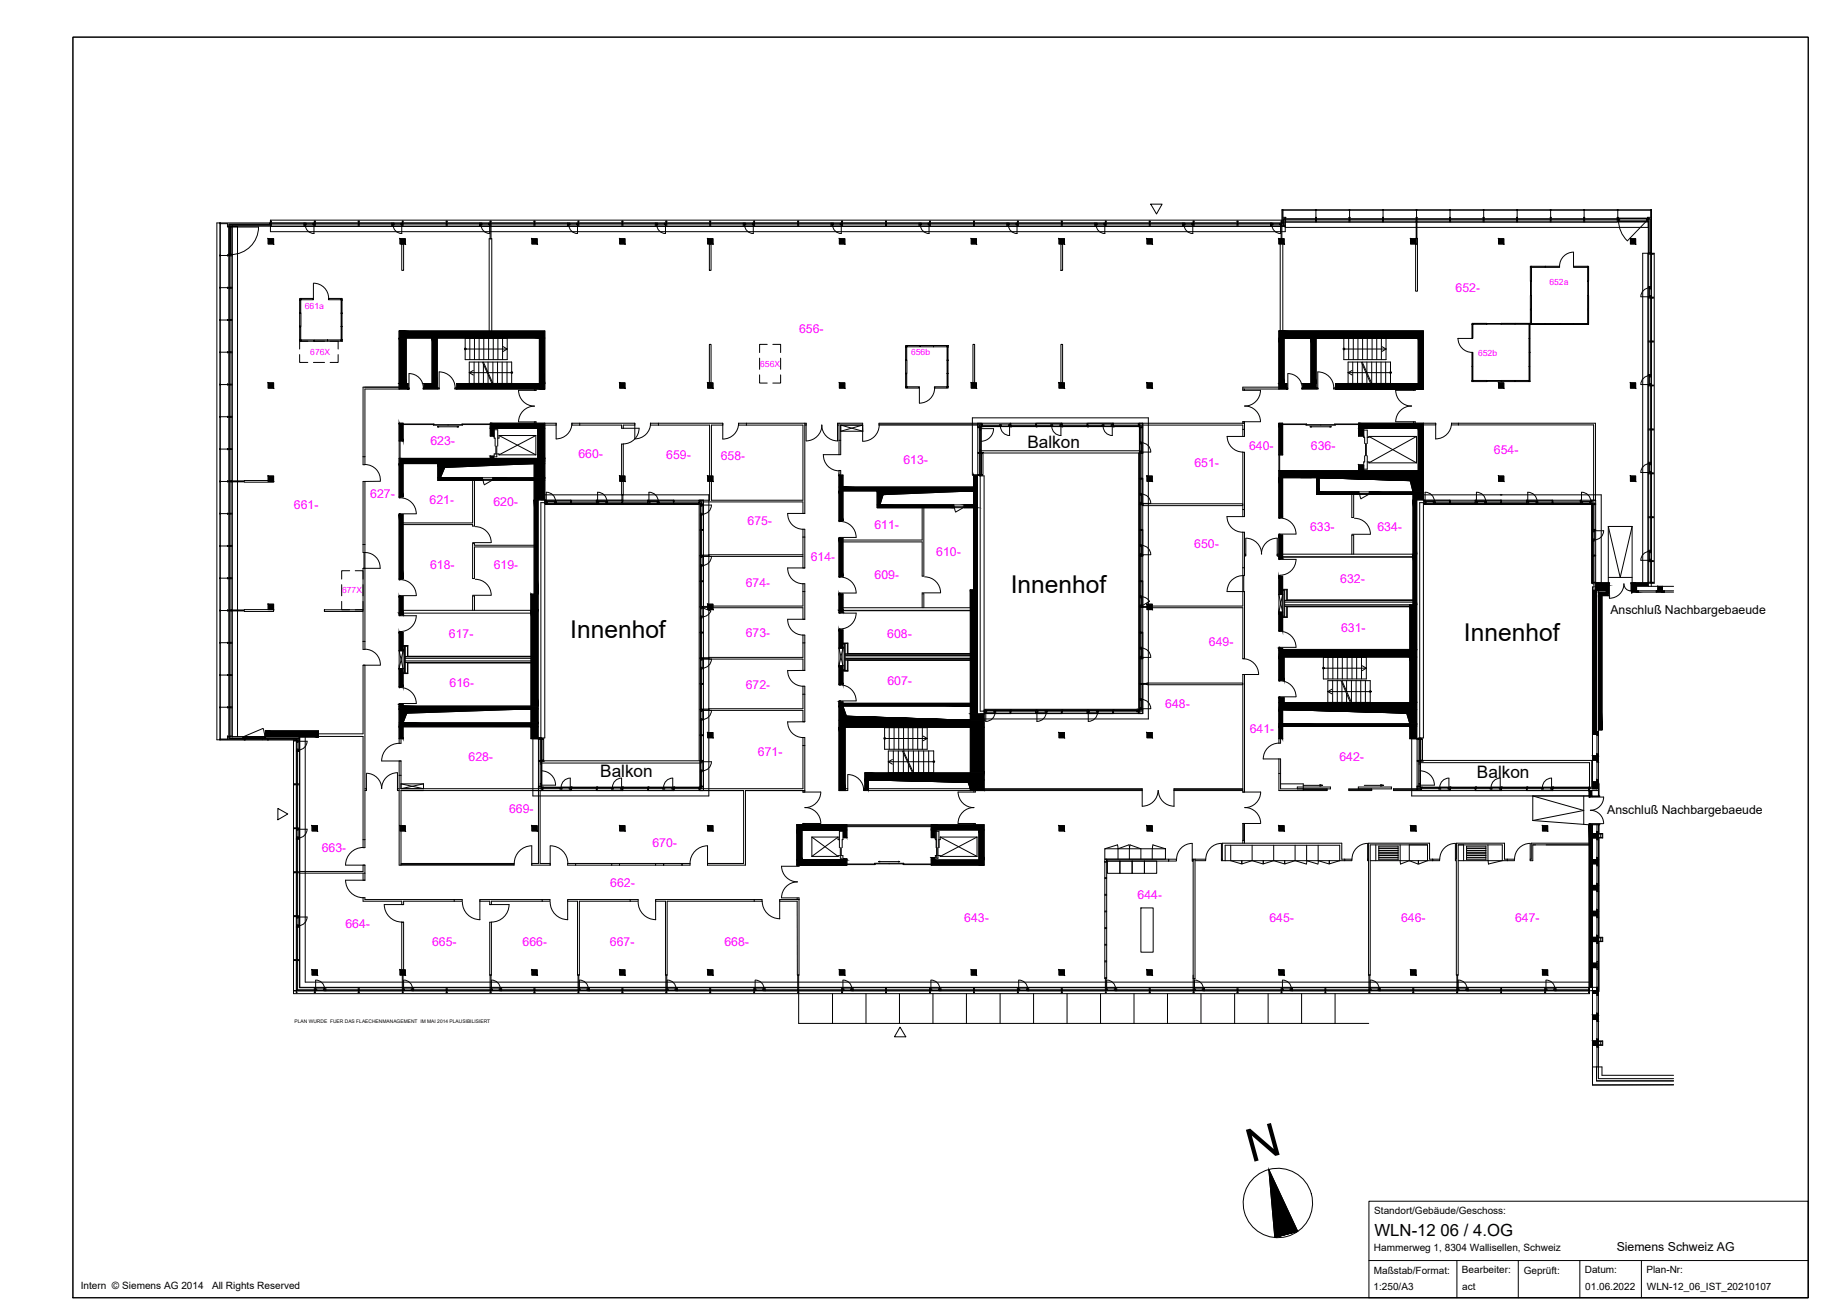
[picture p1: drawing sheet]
<svg xmlns="http://www.w3.org/2000/svg" width="420mm" height="297mm" viewBox="0 0 420 297" stroke-linecap="round" stroke-linejoin="round" font-family="sans-serif">
<defs><g id="words">
<text font-size="10.5" x="284.8" y="264.6" transform="rotate(-15 284.8 264.6)">N</text>
<g font-size="5.6">
<text x="230" y="135">Innenhof</text>
<text x="129.8" y="145.3">Innenhof</text>
<text x="333.2" y="146">Innenhof</text>
</g>
<g font-size="3.9">
<text x="233.8" y="102.1">Balkon</text>
<text x="136.6" y="176.9">Balkon</text>
<text x="336.2" y="177">Balkon</text>
</g>
<text font-size="3.8" x="312.8" y="281.3">WLN-12 06 / 4.OG</text>
<g font-size="2.8" fill="#f0f">
<text x="331.3" y="66.5">652-</text>
<text x="181.9" y="75.8">656-</text>
<text x="98" y="101.3">623-</text>
<text x="131.7" y="104.2">660-</text>
<text x="151.6" y="104.4">659-</text>
<text x="164" y="104.7">658-</text>
<text x="205.6" y="105.7">613-</text>
<text x="271.9" y="106.3">651-</text>
<text x="284.3" y="102.5">640-</text>
<text x="298.4" y="102.5">636-</text>
<text x="340" y="103.4">654-</text>
<text x="84.3" y="113.4">627-</text>
<text x="66.9" y="115.9">661-</text>
<text x="97.8" y="114.8">621-</text>
<text x="112.3" y="115.1">620-</text>
<text x="170.1" y="119.6">675-</text>
<text x="199" y="120.3">611-</text>
<text x="271.8" y="124.8">650-</text>
<text x="298.2" y="120.8">633-</text>
<text x="313.5" y="120.9">634-</text>
<text x="97.9" y="129.4">618-</text>
<text x="112.4" y="129.6">619-</text>
<text x="184.5" y="127.8">614-</text>
<text x="199.1" y="131.8">609-</text>
<text x="213.1" y="126.6">610-</text>
<text x="169.8" y="133.7">674-</text>
<text x="305.1" y="132.7">632-</text>
<text x="305.2" y="144">631-</text>
<text x="102.2" y="145.2">617-</text>
<text x="169.8" y="145.1">673-</text>
<text x="201.9" y="145.3">608-</text>
<text x="275.2" y="147">649-</text>
<text x="202" y="155.9">607-</text>
<text x="102.3" y="156.4">616-</text>
<text x="169.8" y="156.8">672-</text>
<text x="265.2" y="161.1">648-</text>
<text x="284.4" y="166.9">641-</text>
<text x="106.6" y="173.3">628-</text>
<text x="172.5" y="172">671-</text>
<text x="304.8" y="173.3">642-</text>
<text x="115.9" y="185.1">669-</text>
<text x="73.2" y="193.8">663-</text>
<text x="148.5" y="192.9">670-</text>
<text x="138.9" y="201.8">662-</text>
<text x="219.5" y="209.8">643-</text>
<text x="258.9" y="204.7">644-</text>
<text x="288.9" y="209.8">645-</text>
<text x="318.9" y="209.8">646-</text>
<text x="344.8" y="209.8">647-</text>
<text x="78.6" y="211.3">664-</text>
<text x="98.3" y="215.4">665-</text>
<text x="119" y="215.4">666-</text>
<text x="138.8" y="215.4">667-</text>
<text x="164.9" y="215.4">668-</text>
</g>
<g font-size="2.8">
<text x="366.5" y="139.7">Anschluß Nachbargebaeude</text>
<text x="365.8" y="185.4">Anschluß Nachbargebaeude</text>
<text x="368" y="284.6">Siemens Schweiz AG</text>
</g>
<g font-size="2.3">
<text x="312.8" y="276.4">Standort/Gebäude/Geschoss:</text>
<text x="312.7" y="284.7">Hammerweg 1, 8304 Wallisellen, Schweiz</text>
<text x="18.4" y="293.3">Intern © Siemens AG 2014</text>
<text x="48.3" y="293.3">All Rights Reserved</text>
<text x="312.6" y="293.7">1:250/A3</text>
<text x="312.7" y="289.9">Maßstab/Format:</text>
<text x="332.7" y="289.8">Bearbeiter:</text>
<text x="332.8" y="293.7">act</text>
<text x="346.8" y="289.9">Geprüft:</text>
<text x="360.7" y="289.8">Datum:</text>
<text x="360.8" y="293.7">01.06.2022</text>
<text x="374.7" y="289.8">Plan-Nr:</text>
<text x="374.9" y="293.7">WLN-12_06_IST_20210107</text>
</g>
<g font-size="2" fill="#f0f">
<text x="352.6" y="65">652a</text>
<text x="69.4" y="70.4">661a</text>
<text x="70.6" y="80.9">676X</text>
<text x="173" y="83.4">656X</text>
<text x="207.3" y="80.9">656b</text>
<text x="336.4" y="81.1">652b</text>
<text x="77.9" y="135.1">677X</text>
</g>
<text font-size="1.1" x="67.1" y="232.9">PLAN WURDE FUER DAS FLAECHENMANAGEMENT IM MAI 2014 PLAUSIBILISIERT</text>
</g></defs>
<!-- layer: A_Wand_Leichtbau -->
<g fill="none" stroke="#000" stroke-width=".23">
<path d="M91.4 55.5h.5v6h-.5zM111.5 51.5v2.8M111.8 51.5v2.8M161.5 55.5h.3v6h-.3zM241.5 55.5h.4v6h-.4zM291.4 55.5v19.8M291.6 51.5v2.8M291.8 51.5v2.8M292 55.5v19.8M322.3 50.3h.2v4h.1v12h-.4zM68.2 77.4h.3v.3h-.3zM68.2 71.3h.3v3h-.3z"/>
<path d="M68.2 67.9h.3v.3h-.3zM68.5 77.4h3v.3h-3zM68.5 67.9h2.8v.3h-2.8zM70.1 77.7h-1.9v1.7M71.3 67.9v.3M71.3 77.7h2.6M71.5 77.4h3v.3h-3zM74.5 77.4h3.1v.3h-3.1zM74.8 67.9v.3M74.8 67.9h2.8v.3h-2.8zM75.1 77.7h1.9v1.7M77.6 77.4h.3v.3h-.3z"/>
<path d="M77.6 67.9h.3v.3h-.3zM111.3 75.3v-21h.6v21M161.5 78.4h.3v8.8h-.3zM174.6 78.4h-1.7v1.8M175.9 78.4h1.8v1.8M206.1 78.6h.3v.3h-.3zM206.4 78.6h3v.3h-3zM209.5 78.6h3v.3h-3zM212.5 78.6h3v.3h-3zM215.5 78.6h.3v.3h-.3zM221.4 78.4h.4v8.8h-.4zM241.5 78.4h.4v8.8h-.4z"/>
<path d="M335 73.8h.2v3.2h-.2zM335 73.6h.2v.2h-.2zM335.2 73.6h3.2v.2h-3.2zM341.6 73.6h3.2v.2h-3.2zM344.8 73.6h3.2v.2h-3.2zM348 73.8h.2v3.2h-.2zM348 77h.2v3.2h-.2zM348 73.6h.2v.2h-.2zM348.3 70.5h.3v3.1h-.3zM348.3 67.3h.3v3.1h-.3zM348.3 60.9h.3v3.1h-.3zM348.3 60.6h.3v.3h-.3z"/>
<path d="M348.3 73.6h.3v.3h-.3zM348.6 60.6h3.1v.3h-3.1zM348.6 73.6h3.1v.3h-3.1zM351.7 60.6h3.3v.3h-3.3zM351.7 73.6h3.3v.3h-3.3zM355 73.6h3.1v.3h-3.1zM358.1 60.6h3.3v.3h-3.3zM358.1 73.6h3.3v.3h-3.3zM361.4 60.9h.2v3.1h-.2zM361.4 67.3h.2v3.1h-.2zM361.4 70.5h.2v3.1h-.2zM361.4 60.6h.2v.3h-.2z"/>
<path d="M361.4 73.6h.2v.3h-.2zM68.2 80.7v1.8h1.9M71.3 82.5h2.6M77 80.7v1.8h-1.9M90.8 88.1h-8.2v15.9h.5v-15.5h7.7M124 96.3h2.6v.5h-2.6M132 96.3h12.5v.5h-2.6v.7h-.4v-.7h-9.5zM172.9 85.3v1.9h1.7M172.9 81.5v2.6M177.7 85.3v1.9h-1.8M177.7 81.5v2.6M191 96.3h5.3v.5h-5v3.4h-.3z"/>
<path d="M206.1 82h.3v3h-.3zM206.1 88h.3v.3h-.3zM206.4 88h2.8v.3h-2.8zM209.3 88v.3M212.7 88v.3M212.7 88h2.8v.3h-2.8zM215.5 88h.3v.3h-.3zM259.3 96.3h24v1.4h-.4v-.9h-23.6M291.1 88.1h-8.2v.4h8.2M324 96.3h2.8v.4h-2.8M335 83.4h.2v3.2h-.2zM335 80.2h.2v3.2h-.2z"/>
<path d="M335 86.6h.2v.3h-.2zM335.2 86.6h3.2v.3h-3.2zM341.6 86.6h3.2v.3h-3.2zM344.8 86.6h3.2v.3h-3.2zM348 80.2h.2v3.2h-.2zM348 83.4h.2v3.2h-.2zM348 86.6h.2v.3h-.2zM52.6 109.5l8.4-.1v.1h1.3v.3l-9.7-.1zM82.6 109.6h.5v14.3h-.5zM107.6 109.3v9.7h-15.9M108 109.3v10.4h-.4v-.3h-15.9M141.5 108.4v-7.3h.4v7.3"/>
<path d="M141.5 109.5v3.1h.4v-3.1M141.6 112.6v1.3M141.8 112.6v1.3M161.5 108.4v-11.6h-11.6v-.5h14.6v.5h-2.6v11.6M161.5 109.5v4.4h-2.2M161.9 109.5v4.4h20.9v-17.1h-12.9v-.5h13.3v20.6h-.4v-2.7h-23.5M191 108.1v-1h.3v1M209.9 115.6v7.3h-18M210.3 115.6v15.5h-.4v-7.8h-18M260.1 114.7h22.8v.4h-22.8zM282.9 102.9h.4v13.1h-.4zM307.7 112.6v5.2h.4v-5.2"/>
<path d="M341.5 112.6h.4M362.7 113.9v-17.2h-30.8v-.4h31.2v17.6M52.6 138.8h9.7v.4h-6.7v-.1h-3zM73.8 138.8h8.8v.4h-8.8zM77.8 136.9v1.9h1.8M77.8 133.1v2.5M79.6 129.9h-1.8v1.9M80.9 129.9h1.7v1.9M80.9 138.8h1.7M82.6 129.4h.5v16.6h-.5zM107.6 138.9v-3.2h.4v3.2M121.6 124.1h-13.6v-.4h-.4v8h.4v-7.2h13.6"/>
<path d="M160.1 138h1M160.1 126.4h1.2M160.1 126.6h1.2M160.1 138.2h1M162.3 138h20.5v-3.4h.4v6.4h-.4v-2.7h-20.5M182.8 122.2h.4v7.1h-.4zM182.8 126.3h-21.5v.3h21.5M191.9 139h29M209.9 138.3v-3.1h.4v3.1M260.1 138h1M260.1 138.2h1M262.3 138h20.6v-3.4h.4v15.3h-.4v-11.6h-20.6"/>
<path d="M282.9 121.1h.4v8.1h-.4zM291.9 134.3h1v2.3M291.9 134.4h.3v5.8h-.3M291.9 126.8h29.7M291.9 134.1h1.1v2.5M292.4 134.3v6.1M292.4 137.1h29.2M292.4 137.7h28.5M292.4 136.6h29.2M292.4 136.7h29.2M292.4 138h28.5M292.9 138v2.4h-1"/>
<path d="M293 138.1h27.9M293 138v2.5h-1.1M293 136.6h28.6M307.7 126.1v-4.3h.4v4.3M91.7 147.1h1.1v2.3M91.7 147h1.1v2.4M91.7 147.2h.4v5.8h-.4M92.2 149.8h28.7M92.2 150.4h28.7M92.2 147.1v6.1M92.2 149.4h28.7M92.2 149.5h28.7"/>
<path d="M92.2 150.8h28.7M92.8 150.8v2.4h-1.1M92.8 150.8v2.5h-1.1M92.8 149.4h28.1M92.9 150.9h28M160.1 149.9h1.2M160.1 149.7h1.2M161.3 149.6h21.5v-3.3h.4v6.3h-.4v-2.6h-21.5zM191.9 146.5h1v2.3M191.9 146.4h1.1v2.4M191.9 146.6h.3v5.8h-.3M192.4 149.3h28.5"/>
<path d="M192.4 149.8h28.5M192.4 146.5v6.1M192.4 148.8h28.5M192.4 148.9h28.5M192.4 150.2h28.5M192.9 150.2v2.4h-1M193 150.2v2.5h-1.1M193 148.7h27.9M193 150.3h27.9M260.1 155.6l22.8-.1v.4h-21.8l-1-.1zM282.9 153.5h.4v26.8h-.4zM291.9 147.8h29"/>
<path d="M72.5 167h10.1v-15.6h.5v39.7h-.5v-23.5h-10.1M90.8 168.1v1.1h.5v-1.1M122.9 179.9v16.6h2.3v.4h-4.2v-.4h1.6v-16.6h-31.3v8M123.4 179.5h-32.1v-3h-.5v20.4h.5v-7.8M159.3 179.5h23.5v-9.8h.4v10.2h-13.5v17h-8.7v-.4h8.2v-16.6h-9.9M160.1 161.4h1.2M160.1 161.6h1.2M161.3 161.3h21.5v-3.3h.4v6.3h-.4v-2.6h-21.5zM191.9 160h29M196.8 179.9h24.1M197.7 179.5h23.2M291.1 168.1v1h.4v-1"/>
<path d="M291.5 178.4h5.1v1.2h-5.1v-3.5h-.4v3.8h5.5M68.2 198.4h14.4v-1.5h.5v1.8h-14.9M131 196.5h8.2v.4h-8.2zM141 196.5h8.2v.4h-8.2zM151 196.5h4.2v.4h-4.2zM251.9 195.6h14.1v.4h-14.1zM271.4 195.6h.2v.4h-.2zM272 195.9h2.4v-.3h-2.8v29.2M272 195.6v27.1h-.4M278.2 195.6h-.2v.3h.8v-3.5h26.1v3.5h1.2v-.3h-.7v-3.7h-27.2v4M282.9 191.9v-.6h.4v.6M311.5 195.6h-.2v.3h.2"/>
<path d="M311.5 191.9h13.9v3.7h.7v.3h-1.2v-3.6h-13v29.6h-.4zM313.8 195.3h4.4v.4h-4.4zM313.8 194.7h4.4v.4h-4.4zM313.8 194.2h4.4v.4h-4.4zM313.8 193.7h4.4v.4h-4.4zM313.8 193.2h4.4v.4h-4.4zM313.8 192.6h4.4v.4h-4.4zM333.8 195.3h4.4v.4h-4.4zM333.8 192.6h4.4v.4h-4.4zM333.8 193.2h4.4v.4h-4.4zM333.8 193.7h4.4v.4h-4.4zM333.8 194.2h4.4v.4h-4.4z"/>
<path d="M333.8 194.7h4.4v.4h-4.4zM341.9 195.9v-3.6h-10v29.6h-.4v-26h-.2v-.3h.2v-3.7h10.9v3.7h.7v.3M361.7 191.9h-13.2v3.7h-.2v.3h.6v-3.6h12.8M82.6 204.3h.5v.5h20.3v.3h-11.5v.8h-.5v-.8h-8.8zM109.2 204.8h14.2v.3h-11.6v.8h-.3v-.8h-2.3zM111.5 209.9h.3v12h-.3zM129.2 204.8h14.2v.3h-11.5v16.8h-.5v-16.8h-2.2zM149.2 204.8h22.5v.3h-19.9v16.8h-.3v-16.8h-2.3zM177.5 204.8h4.4v17.1h-.4l-.1-16.8h-3.9zM91.4 220.8v-10.9h.5v10.9M91.6 221.9v2.9M91.7 221.9v2.9"/>
<path d="M111.5 221.9v2.9M111.8 221.9v2.9M131.6 221.9v2.9M131.7 221.9v2.9M151.6 221.9v2.9M151.8 221.9v2.9M181.6 221.9v2.9M181.8 221.9v2.9M251.6 222.7v2.1M251.8 222.7v2.1M271.8 222.7v2.1M311.6 221.9v2.9"/>
<path d="M311.8 221.9v2.9M331.6 221.9v2.9M331.8 221.9v2.9"/>
</g>
<!-- layer: S_Schraffur_Wand_tragend -->
<g fill="#000" stroke="#000" stroke-width=".23">
<path d="M291.1 75.3h32.9zM322.8 87.3h1.2zM99.7 108.7h10.1v.6zM199.6 114.9h17.5v.7zM200.3 114.9h16.8zM219.5 115.6h2.1zM221.6 114.9h.9zM299.7 112h9.6v.6zM300.3 112h9zM362.5 134.4h.9v32.8zM181.4 187.7h11.3zM181.4 195.7h11.3v1.2z"/>
<path d="M192 188.9h.7v1.8z"/>
<path d="M61 54.3l1.3 1.2v-1.2zM61 54.3l1.3 1.2h-1.3z"/>
<path d="M91.1 54.3l1.1 1.2v-1.2zM91.1 54.3l1.1 1.2h-1.1z"/>
<path d="M121.1 54.3l1.2 1.2v-1.2zM121.1 54.3l1.2 1.2h-1.2z"/>
<path d="M141.1 54.3l1.1 1.2v-1.2zM141.1 54.3l1.1 1.2h-1.1z"/>
<path d="M161.1 54.3l1.2 1.2v-1.2zM161.1 54.3l1.2 1.2h-1.2z"/>
<path d="M191.1 54.3l1.2 1.2v-1.2zM191.1 54.3l1.2 1.2h-1.2z"/>
<path d="M221.1 54.3l1.1 1.2v-1.2zM221.1 54.3l1.1 1.2h-1.1z"/>
<path d="M241 54.3l1.3 1.2v-1.2zM241 54.3l1.3 1.2h-1.3z"/>
<path d="M261.1 54.3l1.2 1.2v-1.2zM261.1 54.3l1.2 1.2h-1.2z"/>
<path d="M291.1 54.3l1.2 1.2v-1.2zM291.1 54.3l1.2 1.2h-1.2z"/>
<path d="M321.1 54.3l1.2 1.2v-1.2zM321.1 54.3l1.2 1.2h-1.2z"/>
<path d="M341.1 54.3l1.2 1.2v-1.2zM341.1 54.3l1.2 1.2h-1.2z"/>
<path d="M371.1 54.3l1.2 1.2v-1.2zM371.1 54.3l1.2 1.2h-1.2z"/>
<path d="M90.8 76.9l1.7 10.4v-10.4zM90.8 76.9l1.7 10.4h-1.7z"/>
<path d="M98.3 76.9l1.2 10.4v-10.4zM98.3 76.9l1.2 10.4h-1.2z"/>
<path d="M90.8 75.3l33.2 1.6v-1.6zM90.8 75.3l33.2 1.6h-33.2z"/>
<path d="M122.8 76.9l1.2 10.4v-10.4zM122.8 76.9l1.2 10.4h-1.2z"/>
<path d="M291.1 76.9l1.2 10.4v-10.4zM291.1 76.9l1.2 10.4h-1.2z"/>
<path d="M298.4 76.9h1.2zM298.4 76.9h19.5z"/>
<path d="M298.4 76.9l1.2 10.4v-10.4zM298.4 76.9l1.2 10.4h-1.2z"/>
<path d="M291.1 76.9h26.8zM291.1 76.9h31.7z"/>
<path d="M291.1 75.3l32.9 1.6v-1.6zM291.1 75.3l32.9 1.6h-32.9z"/>
<path d="M322.8 76.9l1.2 10.4v-10.4zM322.8 76.9l1.2 10.4h-1.2zM304 87.3h20z"/>
<path d="M61 87.2l1.3 1.1v-1.1zM61 87.2l1.3 1.1h-1.3z"/>
<path d="M90.8 96.3l.9 4.1v-4.1zM90.8 96.3l.9 4.1h-.9z"/>
<path d="M90.8 87.3l2.1 1.2v-1.2zM90.8 87.3l2.1 1.2h-2.1z"/>
<path d="M96.5 87.3l3 1.1v-1.1zM96.5 87.3l3 1.1h-3z"/>
<path d="M111.6 97.5l.8 1.8v-1.8zM111.6 97.5l.8 1.8h-.8z"/>
<path d="M104 87.3l20 1.2v-1.2zM104 87.3l20 1.2h-20z"/>
<path d="M111.6 96.3l12.4 1.2v-1.2zM111.6 96.3l12.4 1.2h-12.4z"/>
<path d="M122.4 97.5l1.6 6.8v-6.8zM122.4 97.5l1.6 6.8h-1.6z"/>
<path d="M141.1 87.2l1.1 1.1v-1.1zM141.1 87.2l1.1 1.1h-1.1z"/>
<path d="M161.1 87.2l1.2 1.1v-1.1zM161.1 87.2l1.2 1.1h-1.2z"/>
<path d="M191.1 87.2l1.2 1.1v-1.1zM191.1 87.2l1.2 1.1h-1.2z"/>
<path d="M221.1 87.2l1.1 1.1v-1.1zM221.1 87.2l1.1 1.1h-1.1z"/>
<path d="M241 87.2l1.3 1.1v-1.1zM241 87.2l1.3 1.1h-1.3z"/>
<path d="M261.1 87.2l1.2 1.1v-1.1zM261.1 87.2l1.2 1.1h-1.2z"/>
<path d="M291.1 96.3l.8 7.2v-7.2zM291.1 96.3l.8 7.2h-.8z"/>
<path d="M291.1 87.3l1.8 1.2v-1.2zM291.1 87.3l1.8 1.2h-1.8z"/>
<path d="M296.5 87.3l3.1 1.1v-1.1zM296.5 87.3l3.1 1.1h-3.1z"/>
<path d="M304 88.5h.5zM304 88.5h.5z"/>
<path d="M304 88.5h3.9zM304 88.5h20z"/>
<path d="M309.2 97.5l1.2 1.8v-1.8zM309.2 97.5l1.2 1.8h-1.2z"/>
<path d="M304 87.3l20 1.2v-1.2zM304 87.3l20 1.2h-20z"/>
<path d="M309.2 96.3l14.8 1.2v-1.2zM309.2 96.3l14.8 1.2h-14.8z"/>
<path d="M322.8 97.5l1.2 9.6v-9.6zM322.8 97.5l1.2 9.6h-1.2z"/>
<path d="M341.1 87.2l1.2 1.1v-1.1zM341.1 87.2l1.2 1.1h-1.2z"/>
<path d="M371.1 87.2l1.2 1.1v-1.1zM371.1 87.2l1.2 1.1h-1.2z"/>
<path d="M61 108.4l1.3 1.1v-1.1zM61 108.4l1.3 1.1h-1.3z"/>
<path d="M90.8 117.1l.9 14.7v-14.7zM90.8 117.1l.9 14.7h-.9z"/>
<path d="M90.8 105.5l.9 7.6v-7.6zM90.8 105.5l.9 7.6h-.9z"/>
<path d="M99.7 105.5l.5 3.2v-3.2zM99.7 105.5l.5 3.2h-.5z"/>
<path d="M99.7 108.7h10.1zM99.7 108.7h10.1z"/>
<path d="M99.7 109.3h10.1zM99.7 108.7l10.1 .6h-10.1z"/>
<path d="M111.6 103.8l.8 .5v-.5zM111.6 103.8l.8 .5h-.8z"/>
<path d="M121.6 113.8l.9 21.4v-21.4zM121.6 113.8l.9 21.4h-.9z"/>
<path d="M90.8 104.3l33.2 1.2v-1.2zM90.8 104.3l33.2 1.2h-33.2z"/>
<path d="M121.6 105.5l2.4 3.2v-3.2zM121.6 105.5l2.4 3.2h-2.4z"/>
<path d="M112.2 108.7l11.8 .6v-.6zM112.2 108.7l11.8 .6h-11.8z"/>
<path d="M121.6 109.3l2.4 4.5v-4.5zM121.6 109.3l2.4 4.5h-2.4z"/>
<path d="M141.1 108.4l1.1 1.1v-1.1zM141.1 108.4l1.1 1.1h-1.1z"/>
<path d="M161.1 108.4l1.2 1.1v-1.1zM161.1 108.4l1.2 1.1h-1.2z"/>
<path d="M191 108.1l.9 2.8v-2.8zM191 108.1l.9 2.8h-.9z"/>
<path d="M191 111.7l.9 6.8v-6.8zM191 111.7l.9 6.8h-.9z"/>
<path d="M199.6 111.7l.7 3.2v-3.2zM199.6 111.7l.7 3.2h-.7zM199.6 114.9h.7zM199.6 114.9h.7z"/>
<path d="M199.6 115.6h17.5zM199.6 114.9l17.5 .7h-17.5z"/>
<path d="M221.6 108.1l.9 2.8v-2.8zM221.6 108.1l.9 2.8h-.9z"/>
<path d="M191 110.9l31.5 .8v-.8zM191 110.9l31.5 .8h-31.5z"/>
<path d="M221.6 111.7l.9 3.2v-3.2zM221.6 111.7l.9 3.2h-.9zM219.5 114.9h3z"/>
<path d="M219.5 114.9l3 .7v-.7zM219.5 114.9l3 .7h-3z"/>
<path d="M221.6 115.6l.9 18.7v-18.7zM221.6 115.6l.9 18.7h-.9z"/>
<path d="M261.1 108.4l1.2 1.1v-1.1zM261.1 108.4l1.2 1.1h-1.2z"/>
<path d="M291.1 108.7l.8 9.1v-9.1zM291.1 108.7l.8 9.1h-.8z"/>
<path d="M299.7 112h.6zM299.7 112h.6z"/>
<path d="M299.7 108.7l.6 3.3v-3.3zM299.7 108.7l.6 3.3h-.6z"/>
<path d="M299.7 112.6h9.6zM299.7 112l9.6 .6h-9.6z"/>
<path d="M309.2 105.8l1.2 1.3v-1.3zM309.2 105.8l1.2 1.3h-1.2z"/>
<path d="M321.6 113.8l.9 12.3v-12.3zM321.6 113.8l.9 12.3h-.9z"/>
<path d="M291.1 107.1l32.9 1.6v-1.6zM291.1 107.1l32.9 1.6h-32.9z"/>
<path d="M321.6 108.7l2.4 3.3v-3.3zM321.6 108.7l2.4 3.3h-2.4z"/>
<path d="M311.7 112l12.3 .6v-.6zM311.7 112l12.3 .6h-12.3z"/>
<path d="M321.6 112.6l2.4 1.2v-1.2zM321.6 112.6l2.4 1.2h-2.4z"/>
<path d="M341.1 108.4l1.2 1.1v-1.1zM341.1 108.4l1.2 1.1h-1.2z"/>
<path d="M371.1 108.4l1.2 1.1v-1.1zM371.1 108.4l1.2 1.1h-1.2z"/>
<path d="M61 137.5l1.3 1.3v-1.3zM61 137.5l1.3 1.3h-1.3z"/>
<path d="M90.8 135.8l.9 3.8v-3.8zM90.8 135.8l.9 3.8h-.9z"/>
<path d="M90.8 139.6l.9 .3v-.3zM90.8 139.6l.9 .3h-.9z"/>
<path d="M120.9 135.2l1.6 3.7v-3.7zM120.9 135.2l1.6 3.7h-1.6z"/>
<path d="M120.9 138.9l1.6 21.8v-21.8zM120.9 138.9l1.6 21.8h-1.6z"/>
<path d="M161.1 137.5l1.2 1.3v-1.3zM161.1 137.5l1.2 1.3h-1.2z"/>
<path d="M191 135.2l.9 3.7v-3.7zM191 135.2l.9 3.7h-.9z"/>
<path d="M191 138.9l.9 .4v-.4zM191 138.9l.9 .4h-.9z"/>
<path d="M191 122.5l.9 8.7v-8.7zM191 122.5l.9 8.7h-.9z"/>
<path d="M220.9 134.3l1.6 25.8v-25.8zM220.9 134.3l1.6 25.8h-1.6z"/>
<path d="M261.1 137.5l1.2 1.3v-1.3zM261.1 137.5l1.2 1.3h-1.2z"/>
<path d="M291.1 139.3l.8 4.2v-4.2zM291.1 139.3l.8 4.2h-.8z"/>
<path d="M291.1 131.2l.8 4.1v-4.1zM291.1 131.2l.8 4.1h-.8z"/>
<path d="M291.1 121.8l.8 4.9v-4.9zM291.1 121.8l.8 4.9h-.8z"/>
<path d="M291.1 126.7l.8 .5v-.5zM291.1 126.7l.8 .5h-.8z"/>
<path d="M321.6 126.1l.9 11.6v-11.6zM321.6 126.1l.9 11.6h-.9z"/>
<path d="M320.9 137.7l1.6 10.2v-10.2zM320.9 137.7l1.6 10.2h-1.6z"/>
<path d="M363.8 135.6l.8 30.5v-30.5zM363.8 135.6l.8 30.5h-.8z"/>
<path d="M363.2 133.5l2.4 .9v-.9zM363.2 133.5l2.4 .9h-2.4z"/>
<path d="M365.6 133.5l.4 1.3v-1.3zM365.6 133.5l.4 1.3h-.4z"/>
<path d="M363.8 134.8l2.2 .8v-.8zM363.8 134.8l2.2 .8h-2.2z"/>
<path d="M363.3 132.7l2.8 .6v-.6zM363.3 132.7l2.8 .6h-2.8z"/>
<path d="M371.5 133.5l1 1v-1zM371.5 133.5l1 1h-1z"/>
<path d="M371.5 134.5l1.4 .3v-.3zM371.5 134.5l1.4 .3h-1.4z"/>
<path d="M371.5 132.7l3.6 .6v-.6zM371.5 132.7l3.6 .6h-3.6z"/>
<path d="M377.4 133.5l1 1v-1zM377.4 133.5l1 1h-1z"/>
<path d="M377 134.5l1.8 .3v-.3zM377 134.5l1.8 .3h-1.8z"/>
<path d="M90.8 152.2l.9 4.1v-4.1zM90.8 152.2l.9 4.1h-.9z"/>
<path d="M90.8 144l.9 4.1v-4.1zM90.8 144l.9 4.1h-.9z"/>
<path d="M191 159.8l.9 .3v-.3zM191 159.8l.9 .3h-.9z"/>
<path d="M191 151.5l.9 4.2v-4.2zM191 151.5l.9 4.2h-.9z"/>
<path d="M191 143.4l.9 4.1v-4.1zM191 143.4l.9 4.1h-.9z"/>
<path d="M291.1 147.6l.8 .3v-.3zM291.1 147.6l.8 .3h-.8z"/>
<path d="M291.1 149.5l1.2 5.3v-5.3zM291.1 149.5l1.2 5.3h-1.2z"/>
<path d="M291.1 158.8l1.2 1.1v-1.1zM291.1 158.8l1.2 1.1h-1.2z"/>
<path d="M291.1 147.9l31.4 1.6v-1.6zM291.1 147.9l31.4 1.6h-31.4z"/>
<path d="M320.9 149.5l1.6 10.4v-10.4zM320.9 149.5l1.6 10.4h-1.6z"/>
<path d="M291.1 159.9l31.4 1.6v-1.6zM291.1 159.9l31.4 1.6h-31.4z"/>
<path d="M60.5 166.4l12 1.4v-1.4zM60.5 166.4l12 1.4h-12z"/>
<path d="M90.8 160.3l.9 .4v-.4zM90.8 160.3l.9 .4h-.9z"/>
<path d="M90.8 161.4l.9 3.1v-3.1zM90.8 161.4l.9 3.1h-.9z"/>
<path d="M90.8 165.4l.9 2.7v-2.7zM90.8 165.4l.9 2.7h-.9z"/>
<path d="M90.8 160.7l31.7 .7v-.7zM90.8 160.7l31.7 .7h-31.7z"/>
<path d="M120.9 161.4l1.6 3.1v-3.1zM120.9 161.4l1.6 3.1h-1.6z"/>
<path d="M90.8 164.5l31.7 .9v-.9zM90.8 164.5l31.7 .9h-31.7z"/>
<path d="M120.9 165.4l1.6 2.7v-2.7zM120.9 165.4l1.6 2.7h-1.6z"/>
<path d="M161.1 166.7l1.2 1.2v-1.2zM161.1 166.7l1.2 1.2h-1.2z"/>
<path d="M191 160.7l.9 3.2v-3.2zM191 160.7l.9 3.2h-.9z"/>
<path d="M191 165.6l1.4 14.3v-14.3zM191 165.6l1.4 14.3h-1.4z"/>
<path d="M196.8 177.5l.9 2.3v-2.3zM196.8 177.5l.9 2.3h-.9z"/>
<path d="M191 160.1l31.5 .6v-.6zM191 160.1l31.5 .6h-31.5z"/>
<path d="M220.9 160.7l1.6 1.8v-1.8zM220.9 160.7l1.6 1.8h-1.6z"/>
<path d="M220.9 162.5l3.1 1.4v-1.4zM220.9 162.5l3.1 1.4h-3.1z"/>
<path d="M191 163.9l33 1.7v-1.7zM191 163.9l33 1.7h-33z"/>
<path d="M220.9 165.6l3.1 10.3v-10.3zM220.9 165.6l3.1 10.3h-3.1z"/>
<path d="M196.8 175.9l27.2 1.6v-1.6zM196.8 175.9l27.2 1.6h-27.2z"/>
<path d="M220.9 177.5l3.1 2.4v-2.4zM220.9 177.5l3.1 2.4h-3.1z"/>
<path d="M241 166.7l1.3 1.2v-1.2zM241 166.7l1.3 1.2h-1.3z"/>
<path d="M261.1 166.7l1.2 1.2v-1.2zM261.1 166.7l1.2 1.2h-1.2z"/>
<path d="M291.1 161.5l.8 3.2v-3.2zM291.1 161.5l.8 3.2h-.8z"/>
<path d="M291.1 165.3l.8 2.8v-2.8zM291.1 165.3l.8 2.8h-.8z"/>
<path d="M320.9 161.5l1.6 3.2v-3.2zM320.9 161.5l1.6 3.2h-1.6z"/>
<path d="M291.1 164.7l31.4 .6v-.6zM291.1 164.7l31.4 .6h-31.4z"/>
<path d="M320.9 165.3l1.6 2.8v-2.8zM320.9 165.3l1.6 2.8h-1.6z"/>
<path d="M362.5 167.2h.9zM362.5 134.4l.9 32.8h-.9z"/>
<path d="M362.5 178l1 1.4v-1.4zM362.5 178l1 1.4h-1z"/>
<path d="M362.5 179.4l1 .1v-.1zM362.5 179.4l1 .1h-1z"/>
<path d="M362.5 172l1 1v-1zM362.5 172l1 1h-1z"/>
<path d="M363.5 166.5l.3 .9v-.9zM363.5 166.5l.3 .9h-.3z"/>
<path d="M363.5 177.5l.3 .5v-.5zM363.5 177.5l.3 .5h-.3z"/>
<path d="M363.5 178l.3 1.4v-1.4zM363.5 178l.3 1.4h-.3z"/>
<path d="M363.5 171.6l.3 .4v-.4zM363.5 171.6l.3 .4h-.3z"/>
<path d="M363.5 172l.3 1v-1zM363.5 172l.3 1h-.3z"/>
<path d="M363.5 173l.3 .4v-.4zM363.5 173l.3 .4h-.3z"/>
<path d="M71 187.9l1.3 1.2v-1.2zM71 187.9l1.3 1.2h-1.3z"/>
<path d="M91.1 187.9l1.1 1.2v-1.2zM91.1 187.9l1.1 1.2h-1.1z"/>
<path d="M121.1 187.9l1.2 1.2v-1.2zM121.1 187.9l1.2 1.2h-1.2z"/>
<path d="M141.1 187.9l1.1 1.2v-1.2zM141.1 187.9l1.1 1.2h-1.1z"/>
<path d="M161.1 187.9l1.2 1.2v-1.2zM161.1 187.9l1.2 1.2h-1.2z"/>
<path d="M181.4 188.9l1.1 6.8v-6.8zM181.4 188.9l1.1 6.8h-1.1z"/>
<path d="M192 195.7h.7zM192 195.7h.7z"/>
<path d="M181.4 195.7h10.6zM181.4 195.7h10.6z"/>
<path d="M181.4 187.7l11.3 1.2v-1.2zM181.4 187.7l11.3 1.2h-11.3z"/>
<path d="M182.5 188.9h10.2zM182.5 188.9h10.2z"/>
<path d="M192 190.7h.7zM192 188.9l.7 1.8h-.7z"/>
<path d="M192 195.5l.7 .2v-.2zM192 195.5l.7 .2h-.7z"/>
<path d="M181.4 196.9h11.3zM181.4 195.7l11.3 1.2h-11.3z"/>
<path d="M212 188.9l.8 1.8v-1.8zM212 188.9l.8 1.8h-.8z"/>
<path d="M212 195.2l.8 .5v-.5zM212 195.2l.8 .5h-.8z"/>
<path d="M212 187.7l12 1.2v-1.2zM212 187.7l12 1.2h-12z"/>
<path d="M222.8 188.9l1.2 6.8v-6.8zM222.8 188.9l1.2 6.8h-1.2z"/>
<path d="M212 195.7l12 1.2v-1.2zM212 195.7l12 1.2h-12z"/>
<path d="M241 187.9l1.3 1.2v-1.2zM241 187.9l1.3 1.2h-1.3z"/>
<path d="M261.1 187.9l1.2 1.2v-1.2zM261.1 187.9l1.2 1.2h-1.2z"/>
<path d="M291.1 187.9l1.2 1.2v-1.2zM291.1 187.9l1.2 1.2h-1.2z"/>
<path d="M321.1 187.9l1.2 1.2v-1.2zM321.1 187.9l1.2 1.2h-1.2z"/>
<path d="M351.1 187.9l1.2 1.2v-1.2zM351.1 187.9l1.2 1.2h-1.2z"/>
<path d="M361.7 180l.6 1.1v-1.1zM361.7 180l.6 1.1h-.6z"/>
<path d="M361.7 187.8l.6 36.9v-36.9zM361.7 187.8l.6 36.9h-.6z"/>
<path d="M362.5 189.7l1 1v-1zM362.5 189.7l1 1h-1z"/>
<path d="M362.5 195.7l1 .9v-.9zM362.5 195.7l1 .9h-1z"/>
<path d="M363.5 189.3l.3 .4v-.4zM363.5 189.3l.3 .4h-.3z"/>
<path d="M363.5 189.7l.3 1v-1zM363.5 189.7l.3 1h-.3z"/>
<path d="M363.5 190.7l.3 .4v-.4zM363.5 190.7l.3 .4h-.3z"/>
<path d="M363.5 195.2l.3 .5v-.5zM363.5 195.2l.3 .5h-.3z"/>
<path d="M363.5 195.7l.3 .9v-.9zM363.5 195.7l.3 .9h-.3z"/>
<path d="M363.5 196.6l.3 .4v-.4zM363.5 196.6l.3 .4h-.3z"/>
<path d="M362.5 219.2l1 1v-1zM362.5 219.2l1 1h-1z"/>
<path d="M362.5 213.3l1 1v-1zM362.5 213.3l1 1h-1z"/>
<path d="M362.5 207.4l1 1v-1zM362.5 207.4l1 1h-1z"/>
<path d="M362.5 201.5l1 1.1v-1.1zM362.5 201.5l1 1.1h-1z"/>
<path d="M363.5 201.2l.3 .3v-.3zM363.5 201.2l.3 .3h-.3z"/>
<path d="M363.5 201.5l.3 1.1v-1.1zM363.5 201.5l.3 1.1h-.3z"/>
<path d="M363.5 202.6l.3 .3v-.3zM363.5 202.6l.3 .3h-.3z"/>
<path d="M363.5 207l.3 .4v-.4zM363.5 207l.3 .4h-.3z"/>
<path d="M363.5 207.4l.3 1v-1zM363.5 207.4l.3 1h-.3z"/>
<path d="M363.5 208.4l.3 .5v-.5zM363.5 208.4l.3 .5h-.3z"/>
<path d="M363.5 212.9l.3 .4v-.4zM363.5 212.9l.3 .4h-.3z"/>
<path d="M363.5 213.3l.3 1v-1zM363.5 213.3l.3 1h-.3z"/>
<path d="M363.5 214.3l.3 .4v-.4zM363.5 214.3l.3 .4h-.3z"/>
<path d="M71 220.8l1.3 1.1v-1.1zM71 220.8l1.3 1.1h-1.3z"/>
<path d="M91.1 220.8l1.1 1.1v-1.1zM91.1 220.8l1.1 1.1h-1.1z"/>
<path d="M121.1 220.8l1.2 1.1v-1.1zM121.1 220.8l1.2 1.1h-1.2z"/>
<path d="M141.1 220.8l1.1 1.1v-1.1zM141.1 220.8l1.1 1.1h-1.1z"/>
<path d="M161.1 220.8l1.2 1.1v-1.1zM161.1 220.8l1.2 1.1h-1.2z"/>
<path d="M191.1 220.8l1.2 1.1v-1.1zM191.1 220.8l1.2 1.1h-1.2z"/>
<path d="M221.1 220.8l1.1 1.1v-1.1zM221.1 220.8l1.1 1.1h-1.1z"/>
<path d="M241 220.8l1.3 1.1v-1.1zM241 220.8l1.3 1.1h-1.3z"/>
<path d="M261.1 220.8l1.2 1.1v-1.1zM261.1 220.8l1.2 1.1h-1.2z"/>
<path d="M291.1 220.8l1.2 1.1v-1.1zM291.1 220.8l1.2 1.1h-1.2z"/>
<path d="M321.1 220.8l1.2 1.1v-1.1zM321.1 220.8l1.2 1.1h-1.2z"/>
<path d="M351.1 220.8l1.2 1.1v-1.1zM351.1 220.8l1.2 1.1h-1.2z"/>
<path d="M362.5 225.5l1 .6v-.6zM362.5 225.5l1 .6h-1z"/>
<path d="M362.5 236.9l1 1v-1zM362.5 236.9l1 1h-1z"/>
<path d="M362.5 231l1 1.1v-1.1zM362.5 231l1 1.1h-1z"/>
<path d="M363.5 236.5l.3 .4v-.4zM363.5 236.5l.3 .4h-.3z"/>
<path d="M363.5 236.9l.3 1v-1zM363.5 236.9l.3 1h-.3z"/>
<path d="M363.5 237.9l.3 .4v-.4zM363.5 237.9l.3 .4h-.3z"/>
<path d="M363.5 230.7l.3 .3v-.3zM363.5 230.7l.3 .3h-.3z"/>
<path d="M363.5 231l.3 1.1v-1.1zM363.5 231l.3 1.1h-.3z"/>
<path d="M363.5 232.1l.3 .3v-.3zM363.5 232.1l.3 .3h-.3z"/>
<path d="M363.5 224.7l.3 1.9v-1.9zM363.5 224.7l.3 1.9h-.3z"/>
</g>
<!-- layer: A_Tueren -->
<g fill="none" stroke="#000" stroke-width=".23">
<path d="M261.9 46.5h2.6l-1.3 2.2zM71.3 64.5v3.4M71.4 64.5a3.5 3.5 0 0 1 3.4 3.4M331.8 77h3.2M331.9 77a3.2 3.2 0 0 0 3.1 3.2M355 60.6a3.2 3.2 0 0 1 3.2-3.2l-.1 3.2M96.3 88.4h.1M96.4 88.3a3.2 3.2 0 0 0-3.3-3.3v3.5h-.2v-.2h.2M96.5 88.5l-.1-.2-.1 .2h3.6v-.2h-.3v.2M96.5 88.5h3.1M98.6 96.7l6.7 .1zM99.6 97.1h4.8"/>
<path d="M99.6 97.1l.3 .1M99.9 97.1h-.3M102 96.7v.1M103.6 88.3a3.6 3.6 0 0 0-3.6-3.6l-.1 3.6M103.6 88.3h.3v.2h-.4zM104.1 97.1h.3M104.4 97.1l-.3 .1M118 96h4v.3M121.6 88.5v.3M121.6 96v.3M122 88.5v.3h-4a3.6 3.6 0 0 0 3.6 3.6 3.6 3.6 0 0 0-3.6 3.6M126.6 96.3v3.6"/>
<path d="M130.2 96.3a3.6 3.6 0 0 1-3.6 3.6M141.9 97.5h3.6a3.6 3.6 0 0 1-3.6 3.5M144.5 96.3v3.6M148.1 96.3a3.6 3.6 0 0 1-3.6 3.6M164.5 96.3v3.6a3.6 3.6 0 0 0 3.6-3.6M183.2 96.3h.3v4.1M183.2 96.8h.3M187 96.7a3.6 3.6 0 0 0 3.6 3.7M187.1 96.7a3.6 3.6 0 0 1-3.6 3.7M190.6 96.8h.4M191 96.3h-.4v4.1M196.3 96.8v3.6"/>
<path d="M200.1 96.7a3.7 3.7 0 0 1-3.7 3.7M209.3 88.3v3.5M212.7 88.3a3.5 3.5 0 0 1-3.4 3.5M223.2 97.6h2.9M226.1 97.5a2.9 2.9 0 0 1-2.7 2.9M279.3 99.3h3.6M279.3 99.3a3.6 3.6 0 0 0 3.6 3.6M282.9 88.5v.3h4a3.6 3.6 0 0 1-3.6 3.6M283.3 88.5v.3M283.3 92.4a3.6 3.6 0 0 1 3.6 3.6h-4v.3h.4v-.3M293.1 88.4h.1M293.1 85.1v3.4h-.2l.2-.2"/>
<path d="M293.1 85a3.2 3.2 0 0 1 3.3 3.3M296.5 88.5h3.1M297.3 96.7l6.6 .1zM298.2 97.1h4.8M298.2 97.1l.3 .1M298.5 97.1h-.3M299.9 88.3h-.3v.2M300.6 96.7v.1M302.7 97.1h.3M303 97.1l-.3 .1M303.6 88.3a3.6 3.6 0 0 0-3.6-3.6v3.8h-3.7v-.2h.2v.2M303.6 88.3h.4v.2h-.4z"/>
<path d="M321.3 92.4a3.6 3.6 0 0 0-3.6 3.6h4.4v.3M321.7 88.5v.3M321.7 96v.3M322.1 88.5v.3h-4.4a3.6 3.6 0 0 0 3.6 3.6M330.4 96.3a3.6 3.6 0 0 1-3.6 3.6v-3.6M83.1 105.7a3.5 3.5 0 0 1 3.5 3.9M86.5 109.5l-3.4 .1M90.8 113.1l.3 .2h-.3zM91 113.3h.1M91 116.9v.1M91.1 113.3a3.6 3.6 0 0 1 3.6 3.6h-3.9v.2l.3-.1M108.2 119.9a3.6 3.6 0 0 1 3.6 3.6"/>
<path d="M109.8 109.1h2.4M109.8 109.3h2.4M110 109.1l.3 1.2M112 109.1v.2l-1.8 1M183.2 116.9h-3.9a3.5 3.5 0 0 0 3.5 3.6M187.4 103.5h3.6M187.4 103.5a3.6 3.6 0 0 0 3.6 3.7M191 118.5h.2v.2h-.2zM191.2 118.7a3.6 3.6 0 0 1 3.7 3.6M217.1 115.3h2.4M217.1 115.6h2.4M217.3 115.3v.3"/>
<path d="M219.2 115.3v.3l-1.7 .9-.2-1M279.3 117.6h3.6M279.3 117.6a3.6 3.6 0 0 0 3.6 3.5M291.1 117.8l.2 .1-.2 .1zM291.4 117.9a3.6 3.6 0 0 1 3.6 3.6l-3.7 .1M308.3 118a3.6 3.6 0 0 1 3.6 3.6M309.3 112.3h2.4M309.3 112.6h2.4M309.5 112.3v.3M311.5 112.3v.3l-1.7 .9-.3-1M82.6 129.4h3.9a3.4 3.4 0 0 0-3.4-3.6v3.6M82.8 125.8v3.6"/>
<path d="M90.8 140l.3 .1-.3 .1zM90.8 131.8l.3 .1-.3 .1zM91 131.9v.1M91 135.6h.1M91.1 131.9a3.6 3.6 0 0 1 3.6 3.7M94.7 135.6h-3.9v.1l.3-.1M107.6 135.5h4.2M107.6 123.5h4.2M108.2 131.9a3.6 3.6 0 0 1 3.6 3.6M183.2 129.3h-3.9a3.5 3.5 0 0 0 3.5 3.6M191 135l.2 .2h-.2zM191 122.3l.2 .2h-.2z"/>
<path d="M191 131.2l.2 .1-.2 .1zM191 139.4l.2 .1-.2 .1zM191.2 122.3h3.7M191.2 139.6h3.7M191.2 131.3a3.6 3.6 0 0 1 3.7 3.7h-3.7M194.9 139.5a3.6 3.6 0 0 1-3.7 3.7M209.8 134.9h4.2M210.5 131.3a3.6 3.6 0 0 1 3.6 3.6M282.9 134.6v-3.6a3.6 3.6 0 0 0-3.6 3.6h4M283.1 131v3.6M283.3 126.1h.2v.4h-.2M283.5 122.5v4"/>
<path d="M290.7 122.5v4h.4M290.7 126.1h.4M290.7 122.5a3.6 3.6 0 0 0-3.6 3.6 3.5 3.5 0 0 0-3.5-3.6M291.1 121.6l.2 .1h-.2zM291.1 131l.2 .1h-.2zM291.2 127.3v.1M291.2 131h.1M291.3 127.3l-.2-.1v.2l3.9-.1M295 127.3a3.6 3.6 0 0 1-3.6 3.6M307.7 121.6h4.2M366.1 132.9h.2M366.1 132.9v2.1v-2.3h.3l-.1 3.5a3.3 3.3 0 0 0 3.3-3.3 1.63 1.63 0 0 0 1.6 1.6v-1.8h.2v2.3l-.1-2.1"/>
<path d="M366.3 132.7h.1M371.2 132.9h.2M82.7 151.4h3.8M83.1 147.8a3.5 3.5 0 0 1 3.5 3.6M90.8 143.7l.3 .2h-.3zM90.8 156.3h.3v.2h-.3zM91.1 140.2l3.6-.1a3.6 3.6 0 0 1-3.6 3.6M91.1 156.5a3.6 3.6 0 0 1 3.6 3.6h-3.6M179.3 152.6a3.5 3.5 0 0 0 3.5 3.6M183.2 141l-3.9-.1a3.5 3.5 0 0 0 3.5 3.7M183.2 152.6h-3.9M191 143.2l.2 .1h-.2z"/>
<path d="M191 155.7h.2v.2h-.2zM191.1 159.5h.1M191.1 155.9h.1M191.2 159.5v.2h-.2v-.2h3.9M191.2 155.9a3.6 3.6 0 0 1 3.7 3.6M282.9 149.9a3.6 3.6 0 0 1 3.6 3.6h-3.6M291.1 143.5l.2 .2h-.2zM291.1 154.8h.2v.2h-.2zM291.1 158.6l.2 .2h-.2zM291.3 147.3v.2h-.2v-.2h3.9M291.4 155a3.6 3.6 0 0 1 3.6 3.6h-3.7M291.4 143.7a3.6 3.6 0 0 1 3.6 3.6"/>
<path d="M83.1 179.5h.3M83.4 176.1v3.8h-.3M90.5 175.9v4h.3M90.5 179.5h.3M90.5 175.9a3.6 3.6 0 0 0-3.6 3.6 3.5 3.5 0 0 0-3.5-3.5M90.8 160.1l.3 .2h-.3zM90.9 169.2a4 4 0 0 0-4 4h4.4M123.2 178.7h3.2M123.2 175.5a3.2 3.2 0 0 1 3.2 3.2M179.3 164.3a3.5 3.5 0 0 0 3.5 3.6M182.8 179.9v.4h4M183.2 164.3h-3.9"/>
<path d="M183.2 179.9v.4M192.4 179.5h.6M193 176.3v3.6h-.6M193 176.3a3.6 3.6 0 0 1 3.6 3.6M196.6 179.5h.2v.4h-.2zM221.7 179.9v.4M222 179.9v.4h-3.9a3.6 3.6 0 0 0 3.6 3.5M260 179.9v3.6M263.6 179.9a3.6 3.6 0 0 1-3.6 3.6M263.7 179.9a3.6 3.6 0 0 0 3.5 3.6M267.2 179.9v3.6M287.5 172.7h3.6"/>
<path d="M291.1 169.1a3.6 3.6 0 0 0-3.6 3.6M295.3 179.1h7.5v.5h-7.5zM296.6 178.8h4.4M300.4 178.6l.6 .2-.6 .1zM309.2 179.1h7.5v.5h-7.5zM310.5 178.8h4.4M314.3 178.6l.6 .2-.6 .1zM323.2 178.7h3.3M323.2 175.5a3.2 3.2 0 0 1 3.3 3.2M63.2 184l2.3 1.3-2.3 1.3zM78.7 196.9h4.4M82.7 192.9a4 4 0 0 0-4 4"/>
<path d="M121 192.6v4.3M121.1 192.5a4 4 0 0 0-4 4M125.2 192.6v4.3M125.2 192.5a4 4 0 0 1 4 4M161 192.6v4.3M161.1 192.5a4 4 0 0 0-4 4M181.4 196.9v.3M181.9 196.9v.3h-4a3.6 3.6 0 0 0 3.6 3.5 3.6 3.6 0 0 0-3.6 3.7M183.2 187.4v.3M183.2 183.8a3.6 3.6 0 0 1 3.6 3.6M186.8 187.4h-4v.3M186.8 180.3a3.6 3.6 0 0 1-3.6 3.5"/>
<path d="M199.1 196.5h6.6v.1h-6.6zM200 196.1h4.8M200 196.1l.3 .1M200.3 196l-.3 .1M202.4 196.5v.1M204.5 196l.3 .1M204.8 196.1l-.3 .1M221.7 187.4v.3M221.7 183.8a3.6 3.6 0 0 0-3.6 3.6h3.9v.3M267.8 195.5a3.6 3.6 0 0 1 3.6-3.5v3.6M274.4 195.5a3.6 3.6 0 0 1 3.6-3.5v3.6M282.9 187.4h4"/>
<path d="M282.9 180.3h4M283.3 183.8a3.6 3.6 0 0 1 3.6 3.6M286.9 180.3a3.6 3.6 0 0 1-3.6 3.5M311.3 192v3.6M311.3 192a3.6 3.6 0 0 0-3.6 3.5M327.7 195.5a3.6 3.6 0 0 1 3.6-3.5v3.6M344.7 195.5a3.6 3.6 0 0 1 3.6-3.5v3.6M361.9 181.3h2.2v-.1h-2.4v.3l3.3-.1M361.9 181.2v.2M361.9 187.5v.2M365 187.5l-3.3-.1v.3h2.4v-.1h-2.2M365 181.4a3 3 0 0 1-3 3 3 3 0 0 1 3 3.1"/>
<path d="M83.1 200.3h-4.4a4 4 0 0 0 4 4M91.9 205.9h-4.4a4 4 0 0 0 4 4M105.2 205.3a4 4 0 0 0 4 4M109.2 205v4.4M111.5 205.9h4.4a4 4 0 0 1-4 4M129.2 205v4.3a4 4 0 0 1-4-4M149.2 205v4.3a4 4 0 0 1-4-4M173.5 205.1a4 4 0 0 0 4 4M177.5 205v4.2M177.9 204.4h4v.4M181.4 204.4v.4M204.9 233.8l1.3 2.2h-2.6z"/>
</g>
<!-- layer: A_Treppen+Lift -->
<g fill="none" stroke="#000" stroke-width=".23">
<path d="M105.9 77h9.5v4.9h-9.5zM105.9 79.4h9.5M106.9 77v4.9M108 77v4.9M109.1 77v4.9M110.1 77v4.9M111.2 77v4.9M112.3 77v4.9M113.3 77v4.9M114.4 77v4.9M114.5 78.9l.9 .5M115.4 79.4l-.9 .6"/>
<path d="M305.9 77h9.6v4.9h-9.6zM305.9 79.4h9.6M307 77v4.9M308 77v4.9M309.1 77v4.9M310.1 77v4.9M311.2 77v4.9M312.3 77v4.9M313.4 77v4.9M314.4 77v4.9M314.5 78.9l1 .5M315.5 79.4l-1 .6"/>
<path d="M106.8 82.4h3l2.2 4.9h-5.2zM106.8 84.8l.9 .6M106.8 84.8h4.1M107.7 84.3l-.9 .5M107.9 82.4v4.9M109 82.4v4.9M110 82.4h6.5v4.9h-4.3zM110 82.9v4.4M111.1 82.4v2.4h5.4M111.1 85.3v2M112.2 82.4v4.9M112.5 97.8h.8v3.7"/>
<path d="M112.5 97.5v2.2h.2v1.8M113.2 82.4v4.9M113.6 99.1v.6h-.3M113.6 99.1h8.4M113.6 99.1l8.4 4.4M114.3 82.4v4.9M115.4 82.4v4.9M122 99.1v4.4M122 99.1l-8.4 4.4M306.8 82.4h3l2.2 4.9h-5.2zM306.8 84.8l1 .6M306.8 84.8h4.1"/>
<path d="M307.8 84.3l-1 .5M307.9 82.4v4.9M309 82.4v4.9M310 82.4h6.5v4.9h-4.3zM310 82.9v4.4M310.4 97.9h.8v3.1M310.4 99.3v.3h.2v1.4M311.1 82.4v2.4h5.4M311.1 85.3v2M311.6 99.3h10.8M311.6 99.3v.3h-.4M311.6 99.3l10.8 6.1"/>
<path d="M312.2 82.4v4.9M313.3 82.4v4.9M314.3 82.4v4.9M315.4 82.4v4.9M322.4 99.3v6.1M322.4 99.3l-10.8 6.1M112.9 101.5v1.8h-.4v.7M113.1 101.5v2.5h-.3M113.1 103.3h.5v.2M113.6 103.5h8.4M310.6 103.7v1.4h-.2v.5M310.8 101v2.7"/>
<path d="M311 101v2.7M311.2 103.7v3.1h-.8M311.2 105.1h.4v.3M311.6 105.4h10.8M366.1 119.8l2.7 11.6 2.7-11.6M366.1 119.8h5.4M366.1 119.8v12.9M371.5 119.8v12.9M366.1 131.4h5.4M301.2 149.6h9.8v4.9h-9.8zM301.2 152.1h9.8M302.2 154.9h3l2.1 5h-5.1z"/>
<path d="M302.2 157.4l.9 .5M302.2 157.4h4.1M302.3 149.6v4.9M303.1 156.9l-.9 .5M303.3 154.9v5M303.4 149.6v4.9M304.4 154.9v5M304.5 149.6v4.9M305.4 154.9h6.5v5h-4.3zM305.4 155.4v4.5M305.5 149.6v4.9M306.5 154.9v2.5h5.4"/>
<path d="M306.5 157.9v2M306.6 149.6v4.9M307.6 154.9v5M307.7 149.6v4.9M308.7 154.9v5M308.8 149.6v4.9M309.7 154.9v5M309.9 149.6v4.9M310 151.5l1 .6M310.8 154.9v5M311 152.1l-1 .5M201.3 165.6h9.7v4.9h-9.7z"/>
<path d="M201.3 168.1h9.7M202.2 173.4h4.3M202.2 170.9h3.2l2.3 5h-5.5zM202.2 173.4l.9 .5M202.4 165.6v4.9M203.1 172.9l-.9 .5M203.3 170.9v5M203.5 165.6v4.9M204.5 170.9v5M204.6 165.6v4.9M205.6 170.9h.1M205.6 170.9h6.9v5h-4.6"/>
<path d="M205.6 171.4v4.5M205.6 170.9l2.3 5M205.7 165.6v4.9M206.7 165.6v4.9M206.8 170.9v2.5h5.7M206.8 173.9v2M207.8 165.6v4.9M207.9 170.9v5M208.9 165.6v4.9M209.1 170.9v5M209.9 165.6v4.9M210.1 167.5l.9 .6"/>
<path d="M210.2 170.9v5M211 168.1l-.9 .5M211.4 170.9v5M184.8 194.9h6M184.8 190.5v4.4M184.8 190.5h6M184.8 190.5l6 4.4M190.8 190.5v.6h.3M190.8 190.5l-6 4.4M191.3 192.9v2.5h.3M191.3 194.8h-.5v.1M191.5 192.9v1.9h.4v.6"/>
<path d="M191.9 189.2h-.8v3.7M191.9 188.9l-.2 4M212.9 189.2h.8v3.7M212.9 188.9l.2 4M213.2 189v6.4h.3v-2.5M213.3 192.9v1.8h-.4v.7M213.5 194.7h.5v.2M214 194.9h8.4M214 190.5h8.4M214 190.5v.6h-.3M214 190.5l8.4 4.4M222.4 190.5v4.4"/>
<path d="M222.4 190.5l-8.4 4.4M348.9 181.2l11.6 3.3-11.6 2.3M348.9 181.2v5.6M348.9 186.8l12.8 .9M348.9 181.2h12.8M360.5 181.2v6.4"/>
<circle cx="105.9" cy="79.4" r=".19"/>
<circle cx="305.9" cy="79.4" r=".19"/>
<circle cx="116.5" cy="84.8" r=".19"/>
<circle cx="316.5" cy="84.8" r=".19"/>
<circle cx="301.2" cy="152.1" r=".19"/>
<circle cx="311.9" cy="157.4" r=".19"/>
<circle cx="201.4" cy="168.1" r=".19"/>
<circle cx="212.5" cy="173.4" r=".19"/>
</g>
<!-- layer: A_Wand_massiv -->
<g fill="none" stroke="#000" stroke-width=".23">
<path d="M90.8 75.3h33.2v13.2h-20v-1.2h18.8v-10.4h-23.3v11.5h-3v-1.1h1.8v-10.4h-5.8v10.4h.4v1.2h-2.1zM291.1 75.3h32.9v13.2h-20v-1.2h18.8v-10.4h-23.2v11.5h-3.1v-1.1h1.9v-10.4h-6.1v10.4h.6v1.2h-1.8zM90.8 96.3h.9v4.1h-.9zM291.1 96.3h.8v7.2h-.8zM90.8 104.3h20.8v-.5h.8v.5h10v-6.8h-10v1.8h-.8v-3h12.4v17.5h-1.5v54.3h-1.6v-2.7h-29.2v2.7h-.9v-7.8h.9v.4h29.2v-25.5h.7v-25.9h-9.4v-.6h9.4v-3.2h-21.4v3.2h9.6v.6h-10.1v-3.8h-8v7.6h-.9zM90.8 117.1h.9v14.7h-.9zM191 108.1h.9v2.8h29.7v-2.8h.9v54.4h1.5v17.4h-3.1v-2.4h-23.2v2.3h-.9v-3.9h24.1v-10.3h-28.5v14.3h-1.4v-20.1h.9v.3h29v-25.8h.7v-18.7h-2.1v-.7h2.1v-3.2h-21.3v3.2h16.8v.7h-17.5v-3.9h-7.7v6.8h-.9zM90.8 135.8h.9v4.1h-.9zM91.7 138.9h29.2M91.7 139.6h29.2M191 122.5h.9v8.7h-.9zM191 135.2h.9v4.1h-.9z"/>
<path d="M191.9 138.9h29M191.9 138.3h29M291.1 121.8h.8v5.4h-.8zM291.1 131.2h.8v4.1h-.8zM291.1 139.3h.8v4.2h-.8zM291.9 126.1h29.7M291.9 126.7h29.7M363.2 133.5h2.8v2.1h-1.4v30.5h-.8M363.3 132.7h2.8v.6h-2.8zM363.4 134.4v32.8h-.9v-32.8h3.1M365.6 133.5v1.3h-1.8v32.6h-.3v-.9M371.5 132.7h3.6v.6h-3.6z"/>
<path d="M371.5 134.5h1.4v.3h-1.4v-1.3h1v1M377 134.5h1.8v.3h-1.8zM377.4 134.5v-1h1v1M90.8 144h.9v4.1h-.9zM90.8 152.2h.9v4.1h-.9zM191 143.4h.9v4.1h-.9zM191 151.5h.9v4.2h-.9zM60.5 166.4h12v1.4h-12zM91.7 161.4h29.2v3.1h-29.2zM191.9 160.7h29v3.2h-29zM291.9 161.5h29v3.2h-29zM322.5 168.1v-54.3h1.5v-17.5h-14.8v3h1.2v-1.8h12.4v9.6h-12.4v-1.3h-1.2v1.3h-18.1v10.7h.8v-9.1h7.8v3.9h9.6v-.6h-9v-3.3h21.3v3.3h-9.9v.6h9.9v25.1h-.7v10.2h-29v-.3h-.8v7.2h1.2v-5.3h28.6v10.4h-28.6v-1.1h-1.2v9.3h.8v-2.8h29v2.8h1.6"/>
<path d="M363.4 166.5h.4M363.5 172h-1v1h1M363.5 178h-1v1.5h1v-2h.3v1.9h-.3M363.5 171.6h.3v1.8h-.3zM181.4 187.7h11.3v3h-.7v-1.8h-9.5v6.8h9.5v-.2h.7v1.4h-11.3zM212 187.7h12v9.2h-12v-1.7h.8v.5h10v-6.8h-10v1.8h-.8zM361.7 180h.6v1.1h-.6zM361.7 187.8h.6v36.9h-.6zM363.5 195.2h.3v1.8h-.3zM363.5 189.7h-1v1h1M363.5 195.7h-1v.9h1M363.5 189.3h.3v1.8h-.3z"/>
<path d="M363.5 201.5h-1v1.1h1M363.5 207.4h-1v1h1M363.5 213.3h-1v1h1M363.5 219.2h-1v1h1M363.5 201.2h.3v1.7h-.3zM363.5 207h.3v1.9h-.3zM363.5 212.9h.3v1.8h-.3zM363.5 218.8h.3v1.8h-.3zM363.8 213.5h.9v.7h-.9M363.8 213.3h1v1h-1M364.2 213.5v.7M363.5 225.5h-1v.6h1"/>
<path d="M363.5 231h-1v1.1h1M363.5 236.9h-1v1h1M363.5 224.7h.3v1.9h-.3zM363.5 230.7h.3v1.7h-.3zM363.5 236.5h.3v1.8h-.3zM363.4 242.9v3.1h17.5M363.8 242.9v2.6h17.1M380.9 244.8h-16.3v-1.9h-2.1v4.1l18.4-.1"/>
</g>
<!-- layer: A_Sichtkanten -->
<g fill="none" stroke="#000" stroke-width=".23">
<path d="M52.8 51.5h1.3v116.2M61.6 51.5h230.9M292.5 50.5v2.2h-230.9v-1.2M375.1 57.6v75.2M375.2 57.6h-1.3v75.1M375.2 50.4v1.4h-82.7M109.8 108.7h2.4M124 112.6h37.3v24.9M217.1 114.9h2.4M222.5 108.1h-1.2v-13h40.1v13.3M261.4 109.5v28M309.3 112h2.4"/>
<path d="M324 112.6h40.4v20.1h-1.2M161.3 138.8v27.9M261.4 138.8v24.8h-37.4M68.2 167.8v56.9h293.5M69.5 167.8v55.7h292.2M121.3 179.9h1.3M161.3 167.9v13.3h-40v-13.1h1.3M321.3 168.1v13.1h40.4"/>
</g>
<!-- layer: A_Stuetzen -->
<g fill="none" stroke="#000" stroke-width=".23">
<path d="M61 54.3h1.3v1.2h-1.3zM91.1 54.3h1.1v1.2h-1.1zM121.1 54.3h1.2v1.2h-1.2zM141.1 54.3h1.1v1.2h-1.1zM161.1 54.3h1.2v1.2h-1.2zM191.1 54.3h1.2v1.2h-1.2zM221.1 54.3h1.1v1.2h-1.1zM241 54.3h1.3v1.2h-1.3zM261.1 54.3h1.2v1.2h-1.2zM291.1 54.3h1.2v1.2h-1.2zM321.1 54.3h1.2v1.2h-1.2zM341.1 54.3h1.2v1.2h-1.2z"/>
<path d="M371.1 54.3h1.2v1.2h-1.2zM61 87.2h1.3v1.1h-1.3zM141.1 87.2h1.1v1.1h-1.1zM161.1 87.2h1.2v1.1h-1.2zM191.1 87.2h1.2v1.1h-1.2zM221.1 87.2h1.1v1.1h-1.1zM241 87.2h1.3v1.1h-1.3zM261.1 87.2h1.2v1.1h-1.2zM341.1 87.2h1.2v1.1h-1.2zM371.1 87.2h1.2v1.1h-1.2zM61 108.4h1.3v1.1h-1.3zM141.1 108.4h1.1v1.1h-1.1z"/>
<path d="M161.1 108.4h1.2v1.1h-1.2zM261.1 108.4h1.2v1.1h-1.2zM341.1 108.4h1.2v1.1h-1.2zM371.1 108.4h1.2v1.1h-1.2zM61 137.5h1.3v1.3h-1.3zM161.1 137.5h1.2v1.3h-1.2zM261.1 137.5h1.2v1.3h-1.2zM161.1 166.7h1.2v1.2h-1.2zM241 166.7h1.3v1.2h-1.3zM261.1 166.7h1.2v1.2h-1.2zM71 187.9h1.3v1.2h-1.3zM91.1 187.9h1.1v1.2h-1.1z"/>
<path d="M121.1 187.9h1.2v1.2h-1.2zM141.1 187.9h1.1v1.2h-1.1zM161.1 187.9h1.2v1.2h-1.2zM241 187.9h1.3v1.2h-1.3zM261.1 187.9h1.2v1.2h-1.2zM291.1 187.9h1.2v1.2h-1.2zM321.1 187.9h1.2v1.2h-1.2zM351.1 187.9h1.2v1.2h-1.2zM71 220.8h1.3v1.1h-1.3zM91.1 220.8h1.1v1.1h-1.1zM121.1 220.8h1.2v1.1h-1.2zM141.1 220.8h1.1v1.1h-1.1z"/>
<path d="M161.1 220.8h1.2v1.1h-1.2zM191.1 220.8h1.2v1.1h-1.2zM221.1 220.8h1.1v1.1h-1.1zM241 220.8h1.3v1.1h-1.3zM261.1 220.8h1.2v1.1h-1.2zM291.1 220.8h1.2v1.1h-1.2zM321.1 220.8h1.2v1.1h-1.2zM351.1 220.8h1.2v1.1h-1.2z"/>
</g>
<!-- layer: A_Wand_Glas -->
<g fill="none" stroke="#000" stroke-width=".23">
<path d="M68.2 74.4h.3v2.9h-.3zM68.2 68.3h.3v2.9h-.3zM68.2 77.3l.3 .1zM68.2 74.3l.3 .1zM68.2 71.2l.3 .1zM68.2 68.2l.3 .1zM77.6 77.3l.3 .1zM77.6 68.2l.3 .1zM77.6 68.3h.3v2.9h-.3zM77.6 74.4h.3v2.9h-.3zM77.6 71.3h.3v3h-.3zM77.6 71.2l.3 .1z"/>
<path d="M77.6 71.3h.3zM77.6 74.3h.3zM77.6 74.3l.3 .1zM206.1 79h.3v2.9h-.3zM206.1 78.9l.3 .1zM215.6 79h.2v2.9h-.2zM215.6 78.9l.2 .1zM338.4 73.6h3.3v.2h-3.3zM348.4 64l.1 3.3zM361.4 64h.1v3.3h-.1zM91.7 96.5h7.1v.1h-7.1M111.6 96.5h-6.4v.1h6.4"/>
<path d="M132 96.3h-1.8v.5h1.8M149.9 96.3h-1.9v.5h1.9M169.9 96.3h-1.8v.5h1.8M200.1 96.5h23.3M206.1 85h.3v3h-.3zM206.1 81.9l.3 .1zM206.1 85h.3zM206.1 88h.3zM215.6 85h.2v3h-.2zM215.6 82h.2v2.9h-.2zM215.6 88h.2zM215.6 81.9l.2 .1z"/>
<path d="M215.6 82h.2zM215.6 84.9l.2 .1zM215.6 85h.2zM223.4 96.3h-23.3v.5h23.3M282.9 97.7v1.6h.4v-1.6M291.9 96.5h5.5v.1h-5.5M309.2 96.5h-5.4v.1h5.4M331.9 96.3h-1.5v.4h1.5M338.4 86.6h3.3v.2h-3.3zM82.6 104v1.8h.5v-1.8M90.8 100.4v3.9M91.1 100.4v3.9"/>
<path d="M191 100.2v3.3h.3v-3.3M282.9 116v1.6h.4v-1.6M291.1 103.5v3.6M291.3 103.5v3.6M82.6 123.9v1.9h.5v-1.9M182.8 122.2v-1.7h.4v1.7M182.8 134.6v-1.7h.4v1.7M282.9 129.2v1.8h.4v-1.8M82.6 146v1.8h.5v-1.8M182.8 146.3v-1.7h.4v1.7M182.8 158v-1.8h.4v1.8M90.8 176.5v-3.3h.5v3.3"/>
<path d="M182.8 169.7v-1.8h.4v1.8M224 179.5h36v.4h-36M224 179.7h36M267.2 179.7h15.7M282.9 179.5h-15.7v.4h15.7M291.1 176.1v-3.4h.4v3.4M317.2 179.9h6.2M317.2 179.7h6.2M82.6 191.1v1.8h.5v-1.8M82.6 198.7v1.6h.5v-1.6M91.3 196.5h25.7v.4h-25.7M91.3 196.8h25.7"/>
<path d="M131 196.5h-1.8v.4h1.8M139.2 196.5h1.8M139.2 196.9h1.8M149.2 196.5h1.8M149.2 196.9h1.8M155.2 196.5h1.9v.4h-1.9M192.7 188.2h19.3M192.7 187.7h19.3M192.7 196.7h6.5v.1h-6.5M192.7 187.9h19.3M212 196.7h-6.4v.1h6.4M251.5 195.6h.4v.6h-.4z"/>
<path d="M251.5 196.2h.4v26.5h-.4zM251.5 199.8h.4M251.5 200h.4M266 195.6h1.8v.4h-1.8zM282.9 191.3v-3.9h.4v3.9M283.1 187.4v3.9M306.1 195.6h1.6v.3h-1.6M326.1 195.6h1.6v.3h-1.6zM343.1 195.6h1.6v.3h-1.6M103.4 204.8h1.8v.3h-1.8M123.4 204.8h1.8v.3h-1.8M143.4 204.8h1.8v.3h-1.8"/>
<path d="M171.7 204.8h1.7v.3h-1.7M251.5 203.6h.4M251.5 203.8h.4M251.5 207.4h.4M251.5 207.5h.4M251.5 211.1h.4M251.5 211.4h.4M251.5 215h.4M251.5 215.1h.4M251.5 218.7h.4M251.5 218.9h.4M251.5 222.5h.4"/>
</g>
<!-- layer: A_Fenster -->
<g fill="none" stroke="#000" stroke-width=".23">
<path d="M50 50.8h.1M50 50.7v.2M50 58l.1 .1M50.1 50.8v7.3M50.1 58.2v14.6M50.1 50.7v117.7h-.7v-117.7h12.1M50.1 58.2h2M50.1 50.9h1.7v.7l.1-.1M50.1 58.2l-.1 .1M51.8 58l.1 .2zM51.8 51.5h.4l-.1 6.5M52.1 58.2h.7"/>
<path d="M52.2 58.2v7.2h.2M52.2 51.7h6.6M52.2 57.9h.3M52.2 57.7h.3M52.2 51.8h.3M52.2 51.9h.3M52.4 51.4h-.3l.1 116.3M52.5 51.8v6.1M52.5 51.5v6.5M52.8 51.5h-.4v-.1h.4v116.4h-.4v-109.8h.4M58.8 51.7a6.3 6.3 0 0 1-6.2 6.2M61.4 50.8v.2"/>
<path d="M61.5 50.8v.2M61.6 50.7h230.2M61.6 50.8h-.3v.2h8v.5M61.6 50.3h.2l-.2 .4M61.8 50.7v.1M61.8 51v.5M69.2 50.7v.8M69.2 50.8h-7.5v.2M69.3 50.7h2.2M69.5 51.1l2 .1v2a2.01 2.01 0 0 1-2-2.1zM69.5 50.8v.3h-.2M69.6 50.8v.4"/>
<path d="M69.7 50.8v.4M71.2 50.8v.4M71.3 50.8v.4M71.4 50.8v.3h.1M71.5 51.5v-.5h17.9v.5M71.5 50.3h.3v.2h-.3zM71.7 50.5v.5M71.7 50.8h9.9v.2M71.8 50.7v.1M71.8 51v.5M81.5 50.3h.2v.2h-.2zM81.5 50.7v.1"/>
<path d="M81.5 51v.5M81.7 50.5v.2M81.7 51v-.2h7.5v.2M81.7 50.7v.1M81.7 51v.5M89.2 50.7v.1M89.2 51v.5M89.4 50.7h2.2M89.5 50.8v.3h-.1M89.5 50.8v.4M89.7 50.8v.4M91.2 50.8v.4"/>
<path d="M91.4 50.8v.4M91.4 50.8l.1 2.4a2.01 2.01 0 0 1-2-2.1l1.9 .1M91.4 51.1h.2M91.6 51.5v-.5h17.7v.5M91.6 50.3h.1v.2h-.1zM91.7 50.5v.5M91.7 50.8h9.9M91.7 50.7v.1M91.7 51v.5M101.6 50.3h.2v.2h-.2zM101.6 50.7v.1M101.6 51v.5"/>
<path d="M101.6 50.5v.5M101.7 51v-.2h7.5v.2M101.8 50.7v.1M101.8 51v.5M109.1 50.7v.1M109.1 51v.5M109.3 50.7h2.2M109.5 51.1l2 .1v2a2.01 2.01 0 0 1-2-2.1zM109.5 50.8v.3h-.2M109.6 50.8v.4M109.7 50.8v.4M111.2 50.8v.4"/>
<path d="M111.3 50.8v.4M111.4 50.8v.3h.1M111.5 51.5v-.5h17.9v.5M111.5 50.3h.3v.2h-.3zM111.7 50.8h9.9v.2M111.7 50.5v.5M111.8 50.7v.1M111.8 51v.5M121.5 50.3h.3v.2h-.3zM121.5 50.7v.1M121.5 51v.5M121.7 50.5v.2"/>
<path d="M121.7 51v-.2h7.5v.2M121.8 50.7v.1M121.8 51v.5M129.2 50.7v.1M129.2 51v.5M129.4 50.7h2.2M129.5 50.8v.3h-.1M129.5 50.8v.4M129.7 50.8v.4M131.2 50.8v.4M131.4 50.8v.4M131.4 50.8l.1 2.4a2.01 2.01 0 0 1-2-2.1l1.9 .1"/>
<path d="M131.4 51.1h.2M131.6 51.5v-.5h17.8v.5M131.6 50.3h.1v.2h-.1zM131.7 50.5v.2M131.7 50.8h9.9M131.7 50.7v.8M141.6 50.3h.2v.2h-.2zM141.6 50.7v.1M141.6 51v.5M141.6 50.5v.5M141.7 51v-.2h7.5v.2M141.8 50.7v.1"/>
<path d="M141.8 51v.5M149.1 50.7v.1M149.1 51v.5M149.4 50.7h2.2M149.5 51.1l2 .1v2a2.01 2.01 0 0 1-2-2.1zM149.5 50.8v.3h-.1M149.6 50.8v.4M149.7 50.8v.4M151.2 50.8v.4M151.3 50.8v.4M151.4 50.8v.3h.2M151.6 51.5v-.5h17.8v.5"/>
<path d="M151.6 50.3h.2v.2h-.2zM151.7 50.8h9.9M151.7 50.5v.5M151.8 50.7v.1M151.8 51v.5M161.5 50.3h.3v.2h-.3zM161.5 50.7v.1M161.5 51v.5M161.7 50.5l-.1 .5M161.7 51v-.2h7.5v.2M161.8 50.7v.1M161.8 51v.5"/>
<path d="M169.2 50.7v.1M169.2 51v.5M169.4 50.7h2.2M169.5 50.8l-.1 .3M169.5 50.8v.4M169.7 50.8v.4M171.2 50.8v.4M171.4 50.8v.4M171.4 50.8l.1 2.4a2.01 2.01 0 0 1-2-2.1l1.9 .1M171.4 51.1h.2M171.6 51.5v-.5h17.8v.5M171.6 50.3h.1v.2h-.1z"/>
<path d="M171.7 50.5v.2M171.7 50.8h9.9M171.7 50.7v.8M181.6 50.3h.2v.2h-.2zM181.6 50.7v.1M181.6 51v.5M181.7 50.5l-.1 .5M181.7 51v-.2h7.5v.2M181.8 50.7v.1M181.8 51v.5M189.1 50.7v.1M189.1 51v.5"/>
<path d="M189.4 50.7h2.2M189.5 51.1a2.01 2.01 0 0 0 2 2.1v-2h-2.1M189.5 50.8v.3h-.1M189.6 50.8v.4M189.7 50.8v.4M191.2 50.8v.4M191.3 50.8v.4M191.4 50.8v.3h.2M191.6 51.5v-.5h17.8v.5M191.6 50.3h.2v.2h-.2zM191.6 50.5v.2M191.8 50.7v.1"/>
<path d="M191.8 51v.5M201.5 50.3h.3v.2h-.3zM201.5 50.7v.1M201.5 51v.5M201.6 50.8h-9.9v.2M201.7 50.5l-.1 .5M201.7 51v-.2h7.5v.2M201.8 50.7v.1M201.8 51v.5M209.2 50.7v.1M209.2 51v.5M209.4 50.7h2.2"/>
<path d="M209.5 50.8l-.1 .3M209.5 50.8v.4M209.7 50.8v.4M211.2 50.8v.4M211.4 50.8v.4M211.5 51.2l-2-.1a2.01 2.01 0 0 0 2 2.1M211.5 51.1h.1M211.5 50.8v2.4M211.6 51.5v-.5h17.8v.5M211.6 50.3h.2v.2h-.2zM211.7 50.5v.2M211.7 50.8h9.9"/>
<path d="M211.8 50.7v.8M221.6 50.3h.2v.2h-.2zM221.6 50.7v.1M221.6 51v.5M221.7 50.5l-.1 .5M221.7 51v-.2h7.5v.2M221.8 50.7v.1M221.8 51v.5M229.2 50.7v.1M229.2 51v.5M229.4 50.7h2.2M229.5 51.1a2.01 2.01 0 0 0 2 2.1v-2h-2.1"/>
<path d="M229.5 50.8v.3h-.1M229.6 50.8v.4M229.7 50.8v.4M231.2 50.8v.4M231.4 50.8v.4M231.4 50.8v.3h.2M231.6 51.5v-.5h17.8v.5M231.6 50.3h.2v.2h-.2zM231.6 50.5v.2M231.8 50.7v.1M231.8 51v.5M241.6 50.3h.2v.2h-.2z"/>
<path d="M241.6 50.7v.1M241.6 51v.5M241.6 50.8h-9.9v.2M241.7 50.5l-.1 .5M241.7 51v-.2h7.5v.2M241.8 50.7v.1M241.8 51v.5M249.2 50.7v.1M249.2 51v.5M249.4 50.7h2.2M249.5 50.8l-.1 .3M249.6 50.8v.4"/>
<path d="M249.7 50.8v.4M251.2 50.8v.4M251.4 50.8v.4M251.5 51.2l-2-.1a2.01 2.01 0 0 0 2 2.1M251.5 51.1h.1M251.5 50.8v2.4M251.6 51.5v-.5h17.8v.5M251.6 50.3h.2v.2h-.2zM251.7 50.5v.2M251.7 50.8h9.9v.2M251.8 50.7v.8M261.6 50.3h.2v.2h-.2z"/>
<path d="M261.6 50.7v.1M261.6 51v.5M261.7 50.5v.5M261.7 50.8h7.5v.2M261.8 50.7v.1M261.8 51v.5M269.2 50.7v.1M269.2 51v.5M269.4 50.7h2.2M269.5 51.2h2v2M269.5 51.1a2.01 2.01 0 0 0 2 2.1M269.5 50.8v.3h-.1"/>
<path d="M269.6 50.8v.4M269.7 50.8v.4M271.2 50.8v.4M271.4 50.8v.4M271.4 50.8v.3h.2M271.6 51.5v-.5h17.8v.5M271.6 50.3h.2v.2h-.2zM271.7 50.5v.2M271.8 50.7v.1M271.8 51v.5M281.6 50.3h.2v.2h-.2zM281.6 50.7v.1"/>
<path d="M281.6 51v.5M281.6 50.8h-9.9v.2M281.7 50.5l-.1 .5M281.7 51v-.2h7.5v.2M281.8 50.7v.1M281.8 51v.5M289.2 50.7v.1M289.2 51v.5M289.4 50.7v.4M289.6 51.2v-.4h1.8v.4M289.7 50.8v.4M291.2 50.8v.4"/>
<path d="M291.5 51.2l-2-.1a2.01 2.01 0 0 0 2 2.1M291.5 51.1h.1M291.6 50.7l-.1 .1v2.4M291.7 50.5l-.1-.2 .1 .4M291.8 50.1h-230.2v1.4h230.2v-.5h-.2v.5M291.8 47.8h84.1M291.8 47.7v3.1M291.9 47.7v.1M292 47.7h-.2v3.1M292 47.8v1.7h.7l-.2 .1M292.1 50.8h-.4v.2M292.5 49.5v.3"/>
<path d="M292.6 49.9h6.9v.2M292.6 49.8v.7M299.4 47.7l.1 .1M299.4 49.5l.2 .1zM299.4 49.8v.1M299.4 50.1v.4M299.6 49.9h7.5M299.6 47.7v2.4M299.6 49.8v.1M299.6 50.1v.4M307 49.5l.3 .1zM307 47.7h.3"/>
<path d="M307 49.8v.1M307 50.1v.4M307.1 47.7v2.4M307.2 50.1v-.2h7.5v.2M307.3 49.8v.1M307.3 50.1v.4M314.7 49.5l.2 .1zM314.7 47.7v.1M314.7 49.8v.1M314.7 50.1v.4M314.8 47.8v2M314.9 49.8v.1"/>
<path d="M314.9 50.1v.4M314.9 47.7l-.1 .1M322.3 47.7l.1 .1M322.3 49.5l.2 .1zM322.3 49.8v.7M322.4 49.9h-7.6v.2M322.4 47.8v2M322.5 49.8v.1M322.5 50.1v.4M322.5 47.7v.1M329.9 47.7l.1 .1M329.9 49.5l.3 .1z"/>
<path d="M329.9 49.8v.7M330 49.9h-7.5v.2M330 47.8v2M330.1 50.1v-.2h7.6v.2M330.2 47.7l-.1 .1M330.2 49.8v.1M330.2 50.1v.4M337.6 49.5l.2 .1zM337.6 47.7h.2M337.6 49.8v.1M337.6 50.1v.4M337.7 47.7v.1"/>
<path d="M337.7 47.7v2.4M337.7 49.9h7.6v.2M337.8 49.8v.1M337.8 50.1v.4M345.2 49.5l.2 .1zM345.2 47.7l.1 .1M345.2 49.8v.1M345.2 50.1v.4M345.4 49.9h7.5v.2M345.4 49.8v.1M345.4 50.1v.4M345.4 47.7v2.4"/>
<path d="M352.8 47.7l.1 .1M352.8 49.5l.3 .1zM352.8 49.8v.1M352.8 50.1v.4M353 49.9h7.5M353 49.8v.1M353 50.1v.4M353.1 47.7l-.1 2.4M360.4 47.7l.1 2.4M360.5 49.5l.2 .1zM360.5 49.8v.1M360.5 50.1v.4"/>
<path d="M360.7 47.7l-.1 .1M360.7 49.8v.1M360.7 50.1v.4M368.1 49.5l.2 .1zM368.1 47.7h.2M368.1 49.8h-75.7l.1 .3M368.2 49.9h-7.6v.2M368.2 47.7v.1M368.2 47.7v2.1M368.3 49.7h.3M368.4 50.1a6.6 6.6 0 0 0 2 4.7M368.4 50.1h6.5l-4.5 4.7"/>
<path d="M368.4 49.7v.4h-.1M368.5 50.1v-.3h6.4v.3M368.6 49.8v.3M374.7 49.8v.3M375.1 49.7h-.2v.4h.2M375.1 49.5v.9M375.1 49.9h.1v.5h-7.1v-.5h.2v.5M375.2 57.9h.4M375.2 49.9v-.2h-7.1l.1 .4h-75.8v.4h82.8M375.6 57.6v7.8h-.4M375.7 57.6h-.5v75.1h.4v-5.1h-.4M375.7 57.4h.1v.3h-.1z"/>
<path d="M375.7 47.7h.2v85M375.7 47.8v1.7h-.7l.1 .1M375.8 47.7v.1M375.8 57.6h.7v75.1h-.7M375.8 57.8v7.5h-.2M375.8 57.9h.1M376.1 57.7l.2 .2v-.2l-.7 .1M50 65.5h2.4M50 65.3v.3M50 72.7l.1 .1M50.1 72.9v14.6M50.1 72.8h2"/>
<path d="M50.1 72.9l-.1 .1M51.8 65.4l.1 .2zM51.8 72.7l.1 .2zM52.1 65.4h.1M52.1 65.6h.1M52.1 72.7h.1M52.1 72.9h.1M52.2 65.5v7.3h.2M52.4 72.9h-.2v7.2h.2M52.4 65.4h.4M52.4 65.6h.4M52.4 72.7h.4"/>
<path d="M52.4 72.9h.4M375.2 67.6h.4v17.9h-.4M375.2 67.8h.4M375.2 77.8h.4M375.2 77.6h.4M375.2 65.2h.4M375.5 65.6h.3v1.8h-.3M375.5 67.3h.3M375.5 65.8h.3M375.5 65.5a2.01 2.01 0 0 0-2 2h2v-1.9M375.5 65.4v.2h.3M375.6 77.8h.2v7.5h-.2"/>
<path d="M375.6 67.8h.5M375.6 77.7l.5 .1M375.8 67.3l.1 .3M375.8 67.8v9.9M375.8 67.5h-.3v.1M375.8 67.8h.1M375.8 77.8h.1M375.8 77.6h.1M375.8 65.2h.1M375.9 65.4l-.1 .3M376.1 67.6h.2v.2h-.2zM376.1 77.6h.2v.2h-.2z"/>
<path d="M50 94.9h2.4M50 87.4l2.4 .1M50 80.2h2.1M50 80.1v.2M50 94.8v.2M50 80.2h.1M50 94.9h.1M50.1 87.6v14.6M50.1 87.6l-.1 .1M51.8 80.1l.1 .2zM51.8 87.4l.1 .2zM51.8 94.8l.1 .2z"/>
<path d="M52.1 80.1h.1M52.1 80.3h.1M52.1 87.6h.1M52.1 94.8h.1M52.1 95h.1M52.1 87.4h.1M52.2 94.9h.2M52.4 80.2h-.2v7.3M52.4 87.6h-.2v14.6M52.4 80.1h.4M52.4 80.3h.4M52.4 87.6h.4"/>
<path d="M52.4 94.8h.4M52.4 95h.4M52.4 87.4h.4M222.5 97.1h.4v.3h-.4zM222.9 97.4v5.6M222.9 97.3h.3v5.8h-.3M222.9 97.6h.3M222.9 97.9h.3M223.2 97.1v11.1M223.2 97.4h.1M223.4 96.3h.2v.5h-.2zM223.4 97h35.9"/>
<path d="M223.4 96.3h-.9v11.8M223.4 96.8h-.5v.3M223.4 96.8l-.2 .4h-.3M223.5 97.1h.1M223.5 96.8h4v.2h-4zM223.6 96.3h12.1M223.6 97v.1M227.5 97h.1M227.5 97h.2M227.7 97a2.1 2.1 0 0 0 2.1 2.1M227.7 96.7v.3M227.8 97.1v-.4h1.9v.4"/>
<path d="M227.9 96.7l-.4 .1M227.9 96.7v.4M229.5 96.7v.4M229.6 96.7h.3M229.8 97l.1 .1M229.8 96.7v2.4M229.9 96.3h.2v.5h-.2zM230 97.1h.1M230 96.8h5.8v.2h-5.8zM230.1 97v.1M235.7 96.3h.2v.5h-.2zM235.7 97v.1"/>
<path d="M235.8 97.1h.1M235.9 97.1h.1M235.9 96.8h3.3v.2h-3.3zM235.9 96.3h11.5M235.9 97v.1M239.2 97h.1M239.2 97h.2M239.4 97a2.1 2.1 0 0 0 2.1 2.1v-2M239.4 96.7v.3M239.5 97.1v-.4h1.9v.4M239.6 96.7l-.4 .1M239.6 96.7v.4"/>
<path d="M241.2 96.7v.4M241.3 96.7h.3M241.4 96.7l.2 .4M241.6 96.3h.2v.5h-.2zM241.6 97.1h.1M241.7 97.1h.1M241.7 96.8h5.8v.2h-5.8zM241.8 97v.1M247.4 96.3h.2v.5h-.2zM247.4 97v.1M247.5 97.1h.1M247.6 97.1h.1"/>
<path d="M247.6 96.8h3.3v.2h-3.3zM247.6 96.3h11.5M247.6 97v.1M250.9 97h.1M250.9 97h.2M251.1 97a2.1 2.1 0 0 0 2.1 2.1v-2M251.1 96.7v.3M251.2 96.7l-.3 .1M251.3 96.7v.4M252.9 96.7v.4M252.9 96.7h.3M253.1 96.7h-1.9v.4"/>
<path d="M253.1 97l.1 .1M253.1 96.7v.4M253.2 96.3h.2v.5h-.2zM253.3 97.1h.1M253.4 97.1h.1M253.4 96.8h5.8v.2h-5.8zM253.4 97v.1M259.1 96.3h.2v.5h-.2zM259.1 97v.1M259.2 97.1h.1M259.2 96.8l.3 .4h.2M259.3 96.8v-.5h.8v66.1h-36.1"/>
<path d="M259.3 96.8h.4v.3M259.4 97.4h.1M259.5 97.3h.2v3.4h-.2zM259.5 97.1v64.5M259.7 97.1h.4v.3h-.4zM375.2 87.7h.4v17.7h-.4M375.2 97.6h.4M375.2 97.9h.4M375.2 87.8h.4M375.2 85.2h.4M375.5 85.6h.3v1.8h-.3M375.5 85.5v2"/>
<path d="M375.5 87.3h.3M375.5 85.8h.3M375.5 85.5a2.01 2.01 0 0 0-2 2h2.3M375.5 85.5h.1M375.5 87.5v.2M375.5 85.5h.3M375.6 87.8h.2v9.9h-.2M375.8 87.3l.1 .4M375.8 97.8v7.5h-.2M375.8 97.6h.1M375.8 97.9h.1M375.8 87.8h.1"/>
<path d="M375.8 85.2h.1M375.9 85.5l-.1 .3M375.9 87.7h.2M376.1 97.6h.2v.3h-.2zM376.1 87.7h.2v.1h-.2zM376.1 97.7l-.5 .1M50 102.1l2.4 .1M50 109.5h.1M50 116.8l.1 .1M50.1 102.3v7.2M50.1 109.6v7.3M50.1 117v7.2"/>
<path d="M50.1 109.6h2M50.1 102.3h-.1M50.1 109.6l-.1 .1M51.8 102.1l.1 .2zM51.8 109.5l.1 .2zM51.8 116.8l.1 .2zM52.1 109.7h.7M52.1 109.5h.1M52.1 116.8h.1M52.1 102.1h.1M52.1 102.3h.1M52.1 117h.1"/>
<path d="M52.2 109.6v7.3h.2M52.2 117v7.2h.2M52.4 117h-2.4M52.4 102.3h-.2v7.2h.2M52.4 109.5h.4M52.4 116.8h.4M52.4 102.1h.4M52.4 102.3h.4M52.4 117h.4M124 113.9h36.1v66h-37.5v-11.8M124 114.2l.1 .6h35v58.3M124 114.5h.1"/>
<path d="M124 113.9h.2v.3h-.2zM124 114.5h35.3M124.2 114.7h.1M124.2 114.2h.2v.3M124.4 112a2.1 2.1 0 0 1 2 2.1l-2.1 .1zM124.4 114.2v.3h1.9v-.3M124.5 114.5l-.3 .1M124.6 114.2v.3M126.2 114.2v.3M126.2 114.5h.2M126.6 114.2h3.3v.3h-3.3zM126.6 114.2h-.2v.4"/>
<path d="M126.6 114.5v.1M129.9 113.9h.2v.3h-.2zM129.9 114.5v.1M129.9 114.7h.1M130 114.7h.1M130 114.2h5.8v.3h-5.8zM130.1 114.5v.1M135.7 113.9h.2v.3h-.2zM135.7 114.5v.1M135.8 114.7h.1M135.9 114.2h.1M136 112v2.5"/>
<path d="M136 112a2.1 2.1 0 0 1 2.1 2.1l-2.1 .1M136.1 114.2v.3h1.9v-.3M136.2 114.5l-.3 .1M136.3 114.2v.3M137.9 114.2v.3M137.9 114.5l.2 .1M138.3 114.2h3.3v.3h-3.3zM138.3 114.2h-.2v.3M138.3 114.5v.1M141.6 113.9h.2v.3h-.2zM141.6 114.5v.1M141.6 114.7h.1"/>
<path d="M141.7 114.7h.1M141.7 114.2h5.7v.3h-5.7zM141.8 114.5v.1M147.4 113.9h.2v.3h-.2zM147.4 114.5v.1M147.4 114.7h.1M147.5 114.7h.1M147.6 114.2h.1M147.7 114.2l2.1-.1a2.1 2.1 0 0 0-2.1-2.1v2.5M147.8 114.2v.3h1.9v-.3M147.9 114.5l-.3 .1M148 114.2v.3"/>
<path d="M149.6 114.2v.3M149.6 114.5l.2 .1M149.9 114.2h3.4v.3h-3.4zM150 114.2h-.2v.3M150 114.5v.1M153.2 113.9h.3v.3h-.3zM153.2 114.5v.1M153.3 114.7h.1M153.3 114.2h5.8v.3h-5.8zM153.4 114.7h.1M153.5 114.5v.1M159.1 113.9h.2v.3h-.2z"/>
<path d="M159.1 114.5v.1M159.1 114.7h.1M159.2 114.2v.3l.5 .3M159.3 114.8h.1M159.3 113.9v.3h.4v.5M159.4 114.9v.3M159.4 117.1h.4l-.1 .2M159.4 117.3h.1M159.4 117.2h.3v3.4h-.3zM159.4 114.7v64.4M159.4 116.9v.2M159.5 116.8h.3"/>
<path d="M159.5 115.2h.3M159.7 114.7h.4v.2h-.4zM159.8 114.9v.1h-.4M159.8 115.1h-.3v1.9h.3M161.9 115h-2.1v2.1M161.9 114.9a2.1 2.1 0 0 1-2.1 2.1M222.5 108h.4v.2h-.4zM222.5 103h.4v.2h-.4zM222.9 103.2h.3v4.9h-.3zM222.9 102.4h.3M222.9 102.7h.3M223.2 108h.1"/>
<path d="M223.2 103.2h.1M223.2 103h.1M223.3 103.1h.3M223.4 103.2h.3v4.8h-.3zM223.5 108l.1 .1zM223.5 103.1l.1 .1zM223.6 108.1l-.7 .1v.1h.3v-.1M259.2 103.1v58.3h-35l-.1 .6h-.1M259.3 114.8h.1M259.3 109h.1M259.3 108.9h.1M259.3 103.2h.1"/>
<path d="M259.4 100.8l.1 .2M259.4 114.9h.1M259.4 103.2h.1M259.4 100.6h.1M259.4 108.8h.1M259.4 109h.1M259.4 112.3h.1M259.5 102.9h2.4a2.1 2.1 0 0 0-2.1-2.1v2.1M259.5 109h.2v3.3h-.2zM259.5 103.2h.2v5.7h-.2zM259.5 114.8h.2v5.8h-.2zM259.5 114.4l-.1 .3"/>
<path d="M259.5 114.5h.3v.2M259.5 102.7l-.1 .3M259.5 112.5v.2M259.5 102.6h.3M259.5 101h.3M259.5 114.3h.3M259.5 112.7h.3M259.7 103h.4v.2h-.4zM259.7 108.8h.4v.2h-.4zM259.7 114.7h.4v.2h-.4zM259.7 100.6l.1 .2h-.3M259.7 112.3l.1 .2h-.4"/>
<path d="M259.8 102.9v.1M259.8 112.6h-.3v1.9h.3M259.8 100.9h-.3v1.9h.3M261.9 114.6a2.1 2.1 0 0 0-2.1-2.1v2.1h2.1M324 113.9h39.2v6.6M324 114.2h.1v.3h-.1M324.1 113.9h.2v.3h-.2zM324.1 114.5l38.3 .1v-.4h.4v.5M324.1 114.6v.2h38.1v17.9h.3M324.2 114.7h.1M324.3 114.2h.1M324.4 112v2.5"/>
<path d="M324.4 112a2.1 2.1 0 0 1 2.1 2.1l-2.1 .1M324.4 114.2v.3h1.9v-.3M324.6 114.5l-.3 .1M324.6 114.2v.3M326.2 114.2v.3M326.3 114.5l.2 .1M326.6 114.2h3.3v.3h-3.3zM326.6 114.2h-.2v.3M326.6 114.5v.1M329.9 113.9h.2v.3h-.2zM329.9 114.5v.1M329.9 114.7h.1"/>
<path d="M330 114.7h.1M330 114.2h5.8v.3h-5.8zM330.1 114.5v.1M335.7 113.9h.2v.3h-.2zM335.7 114.5v.1M335.8 114.7h.1M335.9 114.7h.1M335.9 114.2h.1M336 114.2h2.1M336.1 114.2v.3h1.9v-.3M336.3 114.5l-.4 .1M336.3 114.2v.3"/>
<path d="M337.9 114.2v.3M337.9 114.5h.2M338.2 114.1a2.1 2.1 0 0 0-2.1-2.1l-.1 2.5M338.3 114.2h3.3v.3h-3.3zM338.3 114.2h-.2v.4M338.3 114.5v.1M341.6 113.9h.2v.3h-.2zM341.6 114.5v.1M341.6 114.7h.1M341.7 114.7h.1M341.7 114.2h5.8v.3h-5.8zM341.8 114.5v.1"/>
<path d="M347.4 113.9h.2v.3h-.2zM347.4 114.5v.1M347.5 114.7h.1M347.6 114.7h.1M347.6 114.2h.1M347.7 114.2l2.1-.1a2.1 2.1 0 0 0-2.1-2.1v2.5M347.8 114.2v.3h1.9v-.3M347.9 114.5l-.3 .1M347.9 114.2v.3M349.6 114.2v.3M349.6 114.5h.2M350 114.2h3.3v.3h-3.3z"/>
<path d="M350 114.2h-.2v.4M350 114.5v.1M353.3 113.9h.1v.3h-.1zM353.3 114.5v.1M353.3 114.7h.1M353.4 114.7h.1M353.4 114.2h6.3v.3h-6.3zM353.4 114.5v.1M359.7 113.9h.2v.3h-.2zM359.7 114.5v.1M359.9 114.2h.1v.3M360 112a2.1 2.1 0 0 1 2.1 2.1l-2.1 .1z"/>
<path d="M360.1 114.2v.3h1.9v-.3M360.2 114.5l-.3 .1M360.2 114.2v.3M361.8 114.2v.3M361.9 114.5l.3 .1M362.2 113.9h.2v.3h-.2zM362.2 114.2l-.1 .3M362.2 114.7h.1M362.3 114.5l.5 .3M362.4 114.8h.1M362.5 114.9h.1M362.5 114.8h.3v5.8h-.3z"/>
<path d="M362.5 114.7v18M362.8 114.7h.4v.2h-.4zM362.8 114.7h.4M375.2 107.6h.4v17.8h-.4M375.2 117.6h.4M375.2 117.8h.4M375.2 107.9h.4M375.2 105.2h.4M375.5 105.5v2.1l-2-.1a2.01 2.01 0 0 1 2-2M375.5 105.6h.3v1.8h-.3M375.5 107.3h.3M375.5 105.8h.3"/>
<path d="M375.5 105.4v.2h.3M375.6 107.8h.2v9.9h-.2M375.8 107.3l.1 .3M375.8 117.8v7.5h-.2M375.8 107.5h-.3v.1M375.8 117.6h.1M375.8 117.8h.1M375.8 107.9h.1M375.8 105.2h.1M375.9 105.4l-.1 .3M375.9 107.7h.2M376.1 117.6h.2v.2h-.2z"/>
<path d="M376.1 107.6h.2v.3h-.2zM376.1 117.8h-.5M50 131.6h2.1M50 124.1l.1 .1M50 131.5v.2M50 138.8l.1 .1M50 131.6h.1M50.1 124.3v14.6M50.1 139v14.6M50.1 139h2M50.1 124.3h2M50.1 124.3l-.1 .1"/>
<path d="M50.1 139l-.1 .1M51.8 124.1l.1 .3zM51.8 131.5l.1 .2zM51.8 138.8l.1 .3zM52.1 124.1h.1M52.1 124.4h.1M52.1 131.5h.1M52.1 131.7h.1M52.1 138.8h.1M52.1 139.1h.1M52.4 124.3h-.2v7.3h.2M52.4 131.6h-.2v7.3h.2"/>
<path d="M52.4 139h-.2v7.2h.2M52.4 124.1h.4M52.4 124.4h.4M52.4 131.5h.4M52.4 131.7h.4M52.4 138.8h.4M52.4 139.1h.4M159.3 120.6h.1M159.3 120.7h.1M159.3 126.4h.1M159.3 126.5h.1M159.3 132.3h.1"/>
<path d="M159.3 138.1h.1M159.3 138.2h.1M159.4 126.6v.1l2.5-.1M159.4 126.4h.1M159.4 120.7h.1M159.4 120.5h.1M159.4 132.2h.1M159.4 132.4h.1M159.4 138.2l.1 .2h.3v-.2M159.4 138h.1M159.4 129h.1M159.4 128.9h.3v3.4h-.3z"/>
<path d="M159.4 132.3h.3v5.8h-.3zM159.4 120.7h.3v5.7h-.3zM159.4 128.6v.2M159.4 128.7h.4l-.1 .3M159.5 126.9h.3M159.5 128.5h.3M159.5 138.6h.3M159.7 132.2h.4v.2h-.4zM159.7 138h.4v.2h-.4zM159.7 120.5h.4v.2h-.4zM159.7 126.4h.4v.2h-.4zM159.8 126.6v.1"/>
<path d="M159.8 126.6v2.2M159.8 126.8h-.3v1.9h.3M159.8 138.5h-.3v1.8h.3M161.8 139a2.1 2.1 0 0 1-2 1.4v-2.1l2 .8M161.9 126.6a2.1 2.1 0 0 1-2.1 2.1M259.3 138.2h.1M259.3 138.1h.1M259.3 132.3h.1M259.3 126.5h.1M259.3 126.4h.1M259.3 120.7h.1M259.3 120.6h.1"/>
<path d="M259.4 124.1l.1 .3M259.4 135.8l.1 .2M259.4 126.6h.1M259.4 120.7h.1M259.4 120.5h.1M259.4 124h.1M259.4 132.2h.1M259.4 132.4h.1M259.4 135.6h.1M259.4 138.2h.1M259.5 120.7h.2v3.3h-.2zM259.5 132.3h.2v3.4h-.2z"/>
<path d="M259.5 126.5h.2v5.8h-.2zM259.5 138.2h.2v5.7h-.2zM259.5 126.1l-.1 .3M259.5 137.7l-.1 .3M259.5 126.2h.3v.2M259.5 137.9h.3v.1M259.5 124.4h.3M259.5 126h.3M259.5 137.7h.3M259.5 136.1h.3M259.7 120.5h.4v.2h-.4zM259.7 126.4h.4v.2h-.4z"/>
<path d="M259.7 132.2h.4v.2h-.4zM259.7 138h.4v.2h-.4zM259.7 124l.1 .2h-.3M259.7 135.6l.1 .3h-.3M259.8 124.3h-.3v1.8h.3M259.8 136h-.3v1.8h.3M259.8 124.1a2.1 2.1 0 0 1 2.1 2.1l-2.1 .1zM259.8 135.8a2.1 2.1 0 0 1 1.8 1.1l-1.8 1.1zM362.4 120.6h.1M362.4 120.7h.1M362.4 126.4h.1M362.4 126.5h.1"/>
<path d="M362.4 132.6h.1M362.5 132.5h.1M362.5 120.7v.3M362.5 126.6h.1M362.5 126.4h.1M362.5 120.5h.1M362.5 123.1h.1M362.5 126.5h.3v6.1h-.3zM362.5 123h.3v3.4h-.3zM362.5 122.7v.2M362.5 120.8h.3M362.6 121.1h.3"/>
<path d="M362.6 122.7h.3M362.8 132.5h.4v.2h-.4zM362.8 126.4h.4v.2h-.4zM362.8 120.5h.4v.2h-.4zM362.8 120.7v2.4M362.8 122.9h-.3M362.9 120.8h2.1a2.1 2.1 0 0 1-2.1 2.1M362.9 120.9h-.3v1.9h.3M363.2 120.6v5.8M363.2 126.4v6.1M375.2 132.5h.4M375.2 127.8h.4"/>
<path d="M375.2 125.3h.4M375.5 125.6h.3v1.9h-.3M375.5 125.5v2M375.5 127.3h.3M375.5 125.8h.3M375.5 125.5a2.01 2.01 0 0 0-2 2h2.3M375.5 125.4v.1M375.5 127.5v.1M375.5 125.5h.3M375.6 132.6l.7 .1v-.2l-.2 .2M375.6 127.8h.2v4.8M375.8 127.3l.1 .3"/>
<path d="M375.8 132.5h.1M375.8 127.8h.1M375.8 125.3h.1M375.9 125.4l-.1 .4M375.9 127.7h.2M376.1 127.6h.2v.2h-.2zM378.4 133.5h2.5M378.8 134.5h2.1M378.8 134.8h2.1M50 153.5l2.4 .1M50 146.3h2.1M50 146.2v.2"/>
<path d="M50 146.3h.1M50.1 153.7v14.6M50.1 153.7l-.1 .1M51.8 146.2l.1 .2zM51.8 153.5l.1 .2zM52.1 146.2h.1M52.1 146.4h.1M52.1 153.7h.1M52.1 153.6h.1M52.4 146.3h-.2v7.3M52.4 153.7h-.2v13.9h.2M52.4 146.2h.4"/>
<path d="M52.4 146.4h.4M52.4 153.7h.4M52.4 153.6h.4M159.3 149.8h.1M159.3 155.6h.1M159.3 155.7h.1M159.3 143.9h.1M159.3 144h.1M159.4 149.9v.2h.4v-.2M159.4 143.9h.1M159.4 144.1h.1M159.4 155.6h.1"/>
<path d="M159.4 155.8h.1M159.4 149.7h.1M159.4 140.4h.4l-.1 .3M159.4 152.3h.1M159.4 140.7h.1M159.4 152.3h.3v3.3h-.3zM159.4 155.7h.3v5.7h-.3zM159.4 140.6h.3v3.3h-.3zM159.4 144h.3v5.8h-.3zM159.4 140.4h.1M159.4 151.9v.2M159.4 152.1h.4l-.1 .2"/>
<path d="M159.5 150.3h.3M159.5 151.9h.3M159.5 140.2h.3M159.7 155.6h.4v.2h-.4zM159.7 149.7h.4v.2h-.4zM159.7 143.9h.4v.2h-.4zM159.8 150.1h-.3v1.9h.3M161.9 150h-2.1v2.1M161.9 150a2.1 2.1 0 0 1-2.1 2.1M259.3 155.7h.1M259.3 155.6h.1M259.3 149.8h.1"/>
<path d="M259.3 144h.1M259.4 143.9h.1M259.4 144.1h.1M259.4 147.3h.1M259.4 155.6h.1M259.4 155.8h.1M259.4 159h.1M259.4 149.9h.1M259.5 144h.2v3.4h-.2zM259.5 155.7h.2v3.4h-.2zM259.5 149.8h.2v5.8h-.2zM259.5 147.5v.2"/>
<path d="M259.5 149.4l-.1 .3M259.5 159.2v.2M259.5 149.6h.3v.1M259.5 149.4h.3M259.5 147.8h.3M259.5 159.5h.3M259.7 143.9h.4v.2h-.4zM259.7 149.7h.4v.2h-.4zM259.7 155.6h.4v.2h-.4zM259.7 147.3l.1 .3-.4-.1M259.7 159l.1 .2h-.4M259.8 147.6h-.3v1.9h.3"/>
<path d="M259.8 159.3h-.3v1.9h.3M259.8 159.2a2.1 2.1 0 0 1 2.1 2.1h-2.1zM261.9 149.6a2.1 2.1 0 0 0-2.1-2.1v2.1h2.1M50 161h2.4M50 168.3h.1M50 160.9v.2M50 168.2v.2M50 161h.1M51.8 167.7h.6M51.8 160.9l.1 .2zM51.9 167.7l-.1-.2v.7h-1.7M52.1 167.5h.1"/>
<path d="M52.1 160.9h.1M52.1 161.1h.1M52.2 161h.2M52.4 167.5h.4M52.4 160.9h.4M52.4 161.1h.4M55.5 167.7h5v.4h-.4l.1-.3M55.5 167.7l.1 .4h-.4v-.3h.3v.3h4.7v-.3h.3M55.6 168.4h.1M55.6 168.4h5.3M55.7 168.1h4.3M55.7 167.7h.1"/>
<path d="M55.8 167.8h4.1M55.8 167.7v.3M55.8 168.1v.3M59.7 168.1v.3M59.9 167.7v.3M60 167.7h.1M60.2 167.6l-.3-1.8-4.4 1.9M60.2 167.7v.1M60.9 168.4h.1M67 178.4h.2v.2h-.2zM67.2 168.6h-.2h.4M67.2 178.5h.2"/>
<path d="M67.4 168.4v57.6h.2l-.2-.2M67.4 168.6v2.2M67.4 178.4h.1M67.4 178.6h.8M67.4 171.1h.1M67.5 168.4h-.7v57.8h295v-.7h-7.7v-.2M67.5 168.5h.2M67.5 178.6v9.9h.2M67.5 170.7h.3v.1M67.6 168.9h.3M67.6 169h.3M67.6 170.6h.3"/>
<path d="M67.6 170.5h.3M67.7 171h-.2v7.5h.2M67.7 178.4h.5M67.7 171.1h.5M67.8 168.6v.2h-.3M67.9 170.7a2.01 2.01 0 0 0 2-2h-2v2.1M68.2 168.6h-.5v-.2h.5v56.4h293.6M68.2 170.8h-.5v17.8h.5M122.6 168h.3v.3h-.3zM122.6 173.1h.3v.2h-.3zM122.6 178.9h.3v.2h-.3zM122.9 168.2h.3v4.9h-.3z"/>
<path d="M122.9 179.1v.4h.5v.4M122.9 168l.3 .1zM122.9 178.6h.3M122.9 173.3v5.6h.4M122.9 173.2h.3v5.8M122.9 179.1h.3l.2 .4M122.9 173.6h.3M122.9 173.9h.3M122.9 178.3h.3M123.2 168v11.1M123.2 168.3h.1M123.2 173.1h.1"/>
<path d="M123.2 173.3h.1M123.3 168.1h.4M123.3 173.2h.4M123.4 168.3h.3v4.7h-.3zM123.4 179.5h.2v.4h-.2zM123.4 179.3h35.9M123.5 179.1h.1M123.5 168.1l.2 .2zM123.5 173.1l.2 .1zM123.5 179.3h4.1v.2h-4.1zM123.6 179.2v.1M127.5 179.3h.1"/>
<path d="M127.5 179.5l2.4 .1M127.5 179.3h.2v.3M127.7 179.2a2.1 2.1 0 0 1 2.1-2.1v2.1M127.8 179.2v.4M127.9 179.2v.4M129.5 179.2v.4M129.7 179.2v.4M129.9 179.5h.2v.4h-.2zM129.9 179.2l-.1 .4M129.9 179.1h.1M130 179.1h.1M130 179.3h5.8v.2h-5.8z"/>
<path d="M130.1 179.2v.1M135.7 179.5h.2v.4h-.2zM135.7 179.2v.1M135.8 179.1h.1M135.8 179.3h3.4v.2h-3.4zM135.9 179.2v.1M139.1 179.3h.1M139.1 179.5l2.5 .1M139.1 179.3h.3v.3M139.4 179.2v.4M139.6 179.2v.4M141.2 179.2v.4"/>
<path d="M141.4 179.2v.4M141.5 177.2l-.1 2.4M141.5 177.1a2.1 2.1 0 0 0-2.1 2.1M141.6 179.5h.2v.4h-.2zM141.6 179.2l-.2 .1M141.6 179.1h.1M141.7 179.1h.1M141.7 179.3h5.7v.2h-5.7zM141.8 179.2v.1M147.4 179.5h.2v.4h-.2zM147.4 179.2v.1M147.4 179.1h.1"/>
<path d="M147.5 179.1h.1M147.5 179.3h3.4v.2h-3.4zM147.6 179.2v.1M150.8 179.3h.1M150.8 179.5l2.4 .1M150.8 179.3h.2v.3M151 179.2a2.1 2.1 0 0 1 2.1-2.1v2.5M151.1 179.2v.4M151.3 179.2v.4M152.9 179.2v.4M153 179.2v.4M153.2 179.5h.3v.4h-.3z"/>
<path d="M153.2 179.2l-.1 .1M153.3 179.1h.1M153.4 179.1h.1M153.4 179.3h5.7v.2h-5.7zM153.5 179.2v.1M159.1 179.5h.2v.4h-.2zM159.1 179.2v.1M159.1 179.1h.1M159.3 161.4h.1M159.3 161.5h.1M159.3 167.3h.1M159.3 167.4h.1"/>
<path d="M159.3 173.1h.1M159.3 179.5v.4M159.4 161.4h.1M159.4 161.6v.3M159.4 173.3v.3M159.4 173.1h.1M159.4 178.9h.1M159.4 175.7h.1M159.4 175.5h.4l-.1 .2M159.4 167.5h.1M159.4 167.2h.1M159.4 164h.1"/>
<path d="M159.4 175.6h.3v3.4h-.3zM159.4 163.9h.3v3.4h-.3zM159.4 167.4h.3v5.7h-.3zM159.4 163.6v.2M159.4 175.3v.2M159.4 161.7h2.5M159.4 163.8h.4l-.1 .2M159.4 173.4h2.5M159.5 173.6h.3M159.5 175.2h.3M159.5 162h.3M159.5 163.6h.3"/>
<path d="M159.7 178.9h.4v.2h-.4zM159.7 167.2h.4v.3h-.4zM159.7 173.1h.4v.2h-.4zM159.7 161.4h.4v.2h-.4zM159.7 179.1v.4h-.4M159.7 179.1h-.3l-.2 .4M159.8 161.6v.1M159.8 173.3v.1M159.8 161.8h-.3v1.9h.3M159.8 161.7v2.1M159.8 173.5h-.3v1.9h.3M161.9 173.4a2.1 2.1 0 0 1-2.1 2.1v-2.1"/>
<path d="M161.9 161.7a2.1 2.1 0 0 1-2.1 2.1M224 161.8v.7M224 162h.2v.4h-.2zM224 161.7h.1M224.2 161.6h.1M224.2 162.1h.2M224.2 161.7h.1M224.3 161.7v-.1h34.3v.1M224.4 161.7v2.5a2.1 2.1 0 0 0 2.1-2.1h-2.1M224.5 162.1v-.3h1.9v.3M224.6 161.8v.3M226.2 161.8v.3"/>
<path d="M226.4 161.7v.4h.3M226.6 161.7h3.4v.3h-3.4zM226.7 161.7h.1M226.7 162v.1M229.9 162h.2v.4h-.2zM229.9 161.7h.1M230 161.6h.1M230 161.7h5.8v.3h-5.8zM230.1 161.7h.1M235.7 162h.2v.4h-.2zM235.7 161.7h.1M235.8 161.6h.1"/>
<path d="M235.9 161.6h.1M235.9 162.1h.2M235.9 161.7h.1M236.1 161.7l-.1 2.5a2.1 2.1 0 0 0 2.1-2.1h-2.1M236.1 162.1v-.3h1.9v.3M236.3 161.8v.3M237.9 161.8v.3M238.1 161.7v.4h.2M238.3 161.7h3.3v.3h-3.3zM238.3 161.7h.1M238.3 162v.1M241.6 162h.2v.4h-.2z"/>
<path d="M241.6 161.7h.1M241.6 161.6h.1M241.7 161.6h.1M241.7 161.7h5.8v.3h-5.8zM241.8 161.7h.1M247.4 162h.2v.4h-.2zM247.4 161.7h.1M247.5 161.6h.1M247.6 161.6h.1M247.6 161.7h.1M247.7 162.1h2.1a2.1 2.1 0 0 1-2.1 2.1zM247.7 161.7v.4h-.1"/>
<path d="M247.9 161.8v.3M249.6 161.8v.3M249.7 161.8h-1.9v.3M249.8 162.1h.2M249.8 161.7l-.1 .4M249.8 161.7h.1M249.9 161.7h3.4v.3h-3.4zM250 161.7h.1M250 162v.1M253.2 162h.2v.4h-.2zM253.2 161.7h.1M253.3 161.6h.1"/>
<path d="M253.3 161.7h5.9v.3h-5.9zM253.4 161.6h.1M253.4 161.7h.1M259 161.8v-.3h.2v.5M259 161.8l.2 .2M259 161.8h-.3v.2h.5M259.1 162h.2v.4h-.2zM259.1 161.7h.1M259.2 161.6h.1M259.2 161.7v.3M259.3 161.7h.1M259.3 161.4h.1"/>
<path d="M259.5 161.1l-.1 .3M259.5 161.3h.3v.1M259.5 161.1h.3M259.7 161.4h.4v.2h-.4zM259.7 161.5h-.2v.2h-35.5v-.1M259.7 161.6v.4h-.4M296.6 179.6h5.4v.3h-5.4zM296.6 179.7h5.4M307 179.6h5.2v.3h-5.2zM307 179.7h5.2M321.3 179.9h40.4M322.5 168h.5v.3h-.5z"/>
<path d="M322.5 173.1h.5v.2h-.5zM322.5 178.9h.5v.2h-.5zM322.5 168.1v11.8M322.9 178.6h.3M322.9 173.3v5.6M322.9 173.6h.3M322.9 173.9h.3M322.9 178.3h.3M323 168.2h.2v4.9h-.2zM323 168l.2 .1zM323 179.1h.2l.2 .4M323 179.1v.4"/>
<path d="M323 173.2h.2v5.8M323.2 168v11.1M323.2 168.3h.1M323.2 173.1h.1M323.2 173.3h.1M323.3 168.1h.4M323.3 173.2h.4M323.3 178.9l-.3 .1M323.4 179.5h.2v.4h-.2zM323.4 168.3h.4v4.7h-.4zM323.4 179.5h-6.2v.4M323.5 168.1l.2 .2z"/>
<path d="M323.5 173.1l.2 .1zM323.5 179.1h.1M323.5 179.3h4.1v.2h-4.1zM323.6 179.2v.1M327.5 179.3h.1M327.5 179.5l2.4 .1M327.5 179.3h.2v.3M327.7 179.2a2.1 2.1 0 0 1 2.1-2.1v2.5M327.8 179.2v.4M327.9 179.2v.4M329.6 179.2v.4M329.7 179.2v.4"/>
<path d="M329.9 179.5h.2v.4h-.2zM329.9 179.2l-.1 .1M329.9 179.1h.1M330 179.1h.1M330 179.3h5.8v.2h-5.8zM330.1 179.2v.1M335.7 179.5h.2v.4h-.2zM335.7 179.2v.1M335.8 179.1h.1M335.9 179.1h.1M335.9 179.3h3.3v.2h-3.3zM335.9 179.2v.1"/>
<path d="M339.2 179.3h.1M339.2 179.5l2.4 .1M339.2 179.3h.2v.3M339.4 179.2a2.1 2.1 0 0 1 2.1-2.1v2.5M339.5 179.2v.4M339.6 179.2v.4M341.2 179.2v.4M341.4 179.2v.4M341.6 179.5h.2v.4h-.2zM341.6 179.2l-.1 .1M341.6 179.1h.1M341.7 179.1h.1"/>
<path d="M341.7 179.3h5.8v.2h-5.8zM341.8 179.2v.1M347.4 179.5h.2v.4h-.2zM347.4 179.2v.1M347.5 179.1h.1M347.6 179.1h.1M347.6 179.3h3.3v.2h-3.3zM347.6 179.2v.1M350.9 179.3h.1M350.9 179.5l2.4 .1M350.9 179.3h.2v.3M350.9 179.2l-27.5 .1"/>
<path d="M351.1 179.2h2M351.2 179.2v.4M351.3 179.2v.4M352.9 179.2v.4M353.1 179.2v.4M353.1 179.3h8.7M353.1 177.2v2.4M353.2 177.1a2.1 2.1 0 0 0-2.1 2.1M353.3 179.5h.1v.4h-.1zM353.3 179.1h.1M353.4 179.1h.1M353.4 179.3h8.3v.2h-8.3z"/>
<path d="M353.4 179.2v.1M361.6 179.5h.2v.4h-.2zM361.6 179.2v.1M361.7 179.1h.1M361.7 179.3v.2M362.5 167.2v10.8M363.5 167.4v10.1M363.8 167.4v10.1M67 188.5h.2v.1h-.2zM67 198.4h.2v.3h-.2zM67.2 198.5h.2M67.2 188.5h.2"/>
<path d="M67.4 188.6v2.2M67.4 198.4h.8M67.4 198.7h.1M67.4 188.5h.1M67.4 191h.8M67.5 188.8l2.4-.1a2.01 2.01 0 0 1-2 2v-1.9M67.5 191v7.5M67.5 190.7l.3 .1M67.6 188.8h.3M67.6 189h.3M67.6 190.7h.3M67.6 190.5h.3"/>
<path d="M67.7 198.6h-.2v9.9h.2M67.7 198.7h.5M67.7 188.5h.5M67.8 188.6v.2M68.2 190.8h-.5v17.8h.5M67 208.4h.2v.2h-.2zM67 218.4h.2v.2h-.2zM67.2 208.5h.2M67.2 218.6h.2M67.4 208.6v2.2M67.4 208.4h.1M67.4 218.4h.1"/>
<path d="M67.4 218.6h.8M67.4 211.1h.1M67.5 218.6v6.9h4.1v-.2M67.5 210.7h.3v.1M67.6 208.9h.3M67.6 209h.3M67.6 210.6h.3M67.6 210.5h.3M67.7 211h-.2v7.5h.2M67.7 208.4h.5M67.7 218.4h.5M67.7 211.1h.5"/>
<path d="M67.8 208.6v.2h-.3M67.9 208.7h2a2.01 2.01 0 0 1-2 2zM68.2 210.8h-.5v14.5M67.2 225.5h-.2h294.8M71.5 225.8h.3v.2h-.3zM71.5 224.8v.5M71.5 225.5h.1M71.7 225.5v.3M71.8 224.8v.5h-4.3M71.8 225.2h.1M71.8 225.1h2.1a2.01 2.01 0 0 0-2-2v2.4M72 225.1v.4h1.7v-.4"/>
<path d="M72.1 225.5h-.3M72.1 225.1v.4M73.6 225.1v.4M73.7 225.5h.3M74 224.8v.5h17.7v-.5M74 225.2h-.2v.3M74.1 225.3v.2h7.5v-.2M74.2 224.8v.5M74.2 225.5h.1M81.5 225.8h.2v.2h-.2zM81.5 224.8v.5M81.5 225.5h.1"/>
<path d="M81.7 225.5v.3M81.7 225.3v.2h9.9v-.2M81.7 224.8v.5M81.7 225.5h.1M91.6 225.8h.1v.2h-.1zM91.6 224.8v.5M91.6 225.5h.1M91.7 225.5v.3M91.7 225.2h.2M91.9 225.1h2M91.9 223.1v2.4M91.9 223.1a2.01 2.01 0 0 1 2 2"/>
<path d="M91.9 225.1v.4h1.9v-.4M92.1 225.5h-.4M92.1 225.1v.4M93.6 225.1v.4M93.6 225.5h.3M93.9 224.8v.5h17.9v-.5M93.9 225.2v.3M94.1 225.3v.2h7.5M94.1 224.8v.5M94.1 225.5h.1M101.6 225.8h.2v.2h-.2zM101.6 224.8v.5"/>
<path d="M101.6 225.5h.1M101.6 225.3v.5M101.7 225.3v.2h9.9v-.2M101.8 224.8v.5M101.8 225.5h.1M111.5 225.8h.3v.2h-.3zM111.5 224.8v.5M111.5 225.5h.1M111.7 225.5v.3M111.8 225.2h.1M111.8 225.1h2.1a2.01 2.01 0 0 0-2-2v2.4M112 225.1v.4h1.7v-.4"/>
<path d="M112.1 225.5h-.3M112.1 225.1v.4M113.6 225.1v.4M113.7 225.5h.3M114 224.8v.5h17.7v-.5M114 225.2h-.2v.3M114.1 225.3v.2h7.5v-.2M114.2 224.8v.5M114.2 225.5h.1M121.5 225.8h.3v.2h-.3zM121.5 224.8v.5M121.5 225.5h.1"/>
<path d="M121.7 225.5v.3M121.7 225.3v.2h9.9v-.2M121.8 224.8v.5M121.8 225.5h.1M131.6 225.8h.1v.2h-.1zM131.6 224.8v.5M131.6 225.5h.1M131.7 225.5v.3M131.7 225.2h.2M131.9 225.1h2M131.9 223.1v2.4M131.9 223.1a2.01 2.01 0 0 1 2 2"/>
<path d="M132 225.1v.4h1.8v-.4M132 225.5h-.3M132.1 225.1v.4M133.6 225.1v.4M133.6 225.5h.3M133.9 224.8v.5h17.9v-.5M133.9 225.2v.3M134.1 225.3v.2h7.5M134.2 224.8v.5M134.2 225.5h.1M141.6 225.8h.2v.2h-.2zM141.6 224.8v.5"/>
<path d="M141.6 225.5h.1M141.6 225.3v.5M141.7 225.3v.2h9.9v-.2M141.8 224.8v.5M141.8 225.5h.1M151.6 225.8h.2v.2h-.2zM151.6 224.8v.5M151.6 225.5h.1M151.7 225.5v.3M151.8 225.2h.1M151.8 225.1h2.1a2.01 2.01 0 0 0-2-2v2.4M152 225.1v.4h1.8v-.4"/>
<path d="M152.1 225.5h-.3M152.1 225.1v.4M153.6 225.1v.4M153.7 225.5h.3M154 224.8v.5h17.7v-.5M154 225.2h-.2v.3M154.1 225.3v.2h7.5M154.2 224.8v.5M154.2 225.5h.1M161.5 225.8h.3v.2h-.3zM161.5 224.8v.5M161.5 225.5h.1"/>
<path d="M161.6 225.3l.1 .5M161.7 225.3v.2h9.9v-.2M161.8 224.8v.5M161.8 225.5h.1M171.6 225.8h.1v.2h-.1zM171.6 224.8v.5M171.6 225.5h.1M171.7 225.5v.3M171.7 225.2h.2M171.9 225.1h2a2.01 2.01 0 0 0-2-2v2.4M172 225.1v.4h1.8v-.4M172 225.5h-.3"/>
<path d="M172.1 225.1v.4M173.6 225.1v.4M173.7 225.5h.2M173.9 224.8v.5h17.9v-.5M173.9 225.2h-.1v.3M174.1 225.3v.2h7.5M174.2 224.8v.5M174.2 225.5h.1M181.6 225.8h.2v.2h-.2zM181.6 224.8v.5M181.6 225.5h.1M181.6 225.3l.1 .5"/>
<path d="M181.7 225.3v.2h9.9M181.8 224.8v.5M181.8 225.5h.1M191.6 225.8h.2v.2h-.2zM191.6 224.8v.5M191.6 225.5h.1M191.6 225.3v.5M191.8 225.2h.1M191.9 225.1h2a2.01 2.01 0 0 0-2-2v2.4M192 225.1v.4h1.8v-.4M192.1 225.5h-.3M192.1 225.1v.4"/>
<path d="M193.6 225.1v.4M193.7 225.5h.3M194 224.8v.5h17.8v-.5M194 225.2h-.2v.3M194.1 225.3v.2h7.5M194.2 224.8v.5M194.2 225.5h.1M201.5 225.8h.3v.2h-.3zM201.5 224.8v.5M201.5 225.5h.1M201.6 225.3l.1 .5M201.7 225.3v.2h9.9v-.2"/>
<path d="M201.8 224.8v.5M201.8 225.5h.1M211.6 225.8h.2v.2h-.2zM211.6 224.8v.5M211.6 225.5h.1M211.7 225.5v.3M211.8 225.2h.1M211.9 225.1h2a2.01 2.01 0 0 0-2-2v2.4M212 225.1v.4h1.8v-.4M212 225.5h-.2M212.1 225.1v.4M213.6 225.1v.4"/>
<path d="M213.7 225.5h.3M214 224.8v.5h17.8v-.5M214 225.2h-.2v.3M214.1 225.3v.2h7.5M214.2 224.8v.5M214.2 225.5h.1M221.6 225.8h.2v.2h-.2zM221.6 224.8v.5M221.6 225.5h.1M221.6 225.3l.1 .5M221.7 225.3v.2h9.9M221.8 224.8v.5"/>
<path d="M221.8 225.5h.1M231.6 225.8h.2v.2h-.2zM231.6 224.8v.7M231.6 225.5v.3M231.8 225.2h.1v.3M231.9 223.1a2.01 2.01 0 0 1 2 2h-2zM232 225.1v.4h1.8v-.4M232.1 225.5h-.3M232.1 225.1v.4M233.6 225.1v.4M233.7 225.5h.3M234 224.8v.5h17.8v-.5"/>
<path d="M234 225.2h-.2v.3M234.1 225.3v.2h7.5M234.1 224.8v.5M234.1 225.5h.1M241.6 225.8h.2v.2h-.2zM241.6 224.8v.5M241.6 225.5h.1M241.6 225.3l.1 .5M241.7 225.3v.2h9.9v-.2M241.8 224.8v.5M241.8 225.5h.1M251.6 225.8h.2v.2h-.2z"/>
<path d="M251.6 224.8v.5M251.6 225.5h.1M251.8 225.2h.1M251.9 225.1h2a2.01 2.01 0 0 0-2-2v2.4M252 225.1v.4h1.8v-.4M252.1 225.5h-.3M252.1 225.1v.4M253.6 225.1v.4M253.7 225.5h.3M254 224.8v.5h17.8v-.5M254 225.2h-.2v.3M254.1 225.3v.2h7.5v-.2"/>
<path d="M254.2 224.8v.5M254.2 225.5h.1M261.6 225.8h.2v.2h-.2zM261.6 224.8v.5M261.6 225.5h.1M261.7 225.3v.5M261.7 225.5h9.9M261.8 224.8v.5M261.8 225.5h.1M271.6 225.8h.2v.2h-.2zM271.6 224.8v.7M271.7 225.5v.3"/>
<path d="M271.8 225.2h.1M271.9 225.1v.4M272.1 225.5h-.3M272.1 225.1v.4M273.6 225.1v.4M273.7 225.5h.3M273.8 225.1v.4h-1.9M273.9 225.1a2.01 2.01 0 0 0-2-2v2h2M274 224.8v.5h17.8v-.5M274 225.2h-.1v.3M274.1 225.3v.2h7.5M274.2 224.8v.5"/>
<path d="M274.2 225.5h.1M281.6 225.8h.2v.2h-.2zM281.6 224.8v.5M281.6 225.5h.1M281.6 225.3l.1 .5M281.7 225.3v.2h9.9M281.8 224.8v.5M281.8 225.5h.1M291.6 225.8h.2v.2h-.2zM291.6 224.8v.7M291.7 225.5v.3M291.8 225.2h.1"/>
<path d="M291.9 225.1h2a2.01 2.01 0 0 0-2-2v2.4M292 225.1v.4h1.8v-.4M292.1 225.5h-.3M292.1 225.1v.4M293.6 225.1v.4M293.7 225.5h.3M294 224.8v.5h17.8v-.5M294 225.2h-.2v.3M294.1 225.3v.2h7.5v-.2M294.2 224.8v.5M294.2 225.5h.1M301.6 225.8h.2v.2h-.2z"/>
<path d="M301.6 224.8v.5M301.6 225.5h.1M301.7 225.3v.5M301.7 225.5h9.9M301.8 224.8v.5M301.8 225.5h.1M311.6 225.8h.2v.2h-.2zM311.6 224.8v.7M311.7 225.5v.3M311.8 225.2h.1M312 225.1l-.1 .4M312.1 225.5h-.3"/>
<path d="M312.1 225.1v.4M313.6 225.1v.4M313.7 225.5h.3M313.8 225.1v.4h-1.8M313.9 225.1a2.01 2.01 0 0 0-2-2v2h2M314 224.8v.5h17.8v-.5M314 225.2h-.1v.3M314.1 225.3v.2h7.5v-.2M314.2 224.8v.5M314.2 225.5h.1M321.6 225.8h.2v.2h-.2zM321.6 224.8v.5"/>
<path d="M321.6 225.5h.1M321.7 225.3v.5M321.8 224.8v.5M321.8 225.5h.1M331.6 225.8h.2v.2h-.2zM331.6 224.8v.5M331.6 225.5h.1M331.6 225.3v.2h-9.9M331.7 225.5v.3M331.8 225.2h.1M331.9 225.1h2M332 225.1v.4h1.8v-.4"/>
<path d="M332.1 225.5h-.3M332.1 225.1v.4M333.6 225.1v.4M333.7 225.5h.3M333.9 225.1a2.01 2.01 0 0 0-2-2v2.4M334 224.8v.5h17.8v-.5M334 225.2h-.2v.3M334.1 225.3v.2h7.5v-.2M334.2 224.8v.5M334.2 225.5h.1M341.6 225.8h.2v.2h-.2zM341.6 224.8v.5"/>
<path d="M341.6 225.5h.1M341.7 225.3v.5M341.7 225.5h9.9M341.8 224.8v.5M341.8 225.5h.1M351.6 225.8h.2v.2h-.2zM351.6 224.8v.7M351.7 225.5v.3M351.8 225.2h.1M352 225.1l-.1 .4M352.1 225.5h-.3M352.1 225.1v.4"/>
<path d="M353.7 225.1v.4M353.7 225.5h.3M353.8 225.1v.4h-1.8M353.9 225.1a2.01 2.01 0 0 0-2-2v2h2M354 225.2h-.1v.3M354.2 224.8v.5M354.2 225.5h.1M361.6 224.8v.5M361.6 225.5h.1M361.7 225.3v.2M361.7 225.3v.7h-.1l.1-.2M361.8 224.7v.6h-7.8v-.5"/>
</g>
<!-- layer: A_Fassadenverkleidung -->
<g fill="none" stroke="#000" stroke-width=".23">
<path d="M52.1 51.1h9.5M52.8 51.5h8.8M52.8 51.4h8.8M61.6 51h-9.5v.4M292.4 50.5v.9M292.4 49.8h-.3v1.6M292.4 49.9h-.3v1.5M292.5 50.5v1l-.7-.1M375.2 50.5v7.1M375.2 49.8h.4v7.8M375.5 49.8v7.8h-.3v-7.2M124 113.8v54.2h-.9v-53.6h.9"/>
<path d="M223.1 108.3h.9v53.6h-.9zM323.1 114.4h.9v53.6h-.9zM362.8 133.6h-.3v.8h3.1M362.8 132.7h-.3v.2l.3 .1v1.4M363.2 132.7v1.7M372.5 133.5h4.9M372.9 134.8h4.1M372.9 134.5h4.1M375.2 132.7v.8M375.8 132.7v.8M50 168.4h5.6M52.1 167.8v.3h3.1"/>
<path d="M52.2 167.8v.3h3M52.8 167.8h2.7M52.8 167.7h2.7M55.6 168.4h.1M60.5 168.1h7.6M60.9 168.4h.1M60.9 168.4h6.6M67.5 168.1v.4M68.1 167.8v.3M68.1 167.8v.6M68.2 167.8v.6M122.5 167.9h.6"/>
<path d="M361.7 179.3h.2l.1 .2h1.8M361.8 179.9h2M363.9 178.4v2.8M362.5 187.7v57.2M363.5 187.7v55.2M363.8 187.7v55.2M363.8 189.9h.9v.7h-.9M363.8 189.7h1v1h-1M363.9 181.1v-2.7h-.1v2.8M363.9 187.8v1.9M363.9 187.7v2M363.9 190.7v22.6"/>
<path d="M364.2 189.9v.7M363.9 214.3v11.3M363.9 214.3v11.3h-.1M361.8 225.5h1.7M361.8 224.7h1.7M363.8 237.1h.9v.7h-.9M363.8 236.9h1v1h-1M364.2 237.1v.7"/>
</g>
<!-- layer: A_Dachaufsicht -->
<g fill="none" stroke="#000" stroke-width=".23">
<path d="M181.8 225.5v7.4h129.7M189.5 226.2v6.7M197.1 226.2v6.7M204.7 226.2v6.7M212.3 226.2v6.7M220 226.2v6.7M227.6 226.2v6.7M235.2 226.2v6.7M242.9 226.2v6.7M250.5 226.2v6.7M258.1 226.2v6.7M265.7 226.2v6.7"/>
<path d="M273.3 226.2v6.7M281 226.2v6.7M288.6 226.2v6.7M296.2 226.2v6.7M303.9 226.2v6.7"/>
</g>
<!-- layer: A_Einbaumoebel -->
<g fill="none" stroke="#000" stroke-width=".23">
<path d="M191.3 98.2h5.1M191.3 96.8l5.1 1.4M191.3 96.8h5M191.3 96.8v1.4M196.3 96.8l.1 1.4M196.3 96.8l-5 1.4M291.1 135.3v4M291.1 135.3h.8M291.1 139.3h.8M291.1 135.3l.8 4M291.9 135.3v4M291.9 135.3l-.8 4"/>
<path d="M90.8 148.1h.9M90.8 152.2h.9M90.8 148.1v4.1M90.8 148.1l.9 4.1M91.7 148.1v4.1M91.7 148.1l-.9 4.1M191 147.5v4M191 147.5h.9M191 151.5h.9M191 147.5l.9 4M191.9 147.5v4M191.9 147.5l-.9 4"/>
<path d="M91.3 178.4h5.1M91.3 178.4l5.1 1.1M91.3 179.5h5.1M91.3 178.4v1.1M96.4 178.4v1.1M96.4 178.4l-5.1 1.1M251.5 193.2h13.8v2.4h-13.8zM252.1 196h2.8v2.8h-2.8zM254.5 193.2l-.2-.9-2.8 .9M254.5 193.2v2.4M254.9 196h2.8v2.8h-2.8zM256.9 192.3l-2.4 .9"/>
<path d="M257 192.3l.1 .9 .1-.9 2.5 .9v2.4M257 193.2v2.4M257.7 196h2.8v2.8h-2.8zM260.5 196h2.8v2.8h-2.8zM262.3 193.2v2.4M262.4 192.3l2.9 .9M262.4 192.3l-.1 .9M278.8 195.9h26.1l-2.3 .7M280.1 192.4v3.5l2.4 .7M282.7 195.9l-.1 .7M285 195.9l-2.3 .7-.1-.7M285 192.4v3.5"/>
<path d="M285 195.9l2.4 .7M287.4 196.6l.1-.7 .1 .7M289.9 195.9l2.4 .7 .1-.7 .1 .7 2.3-.7M289.9 192.4v3.5M289.9 195.9l-2.3 .7M294.8 192.4v3.5M294.8 195.9l2.5 .8M297.4 192.4v3.5l2.5 .8M297.4 195.9l-.1 .8M300 192.4v3.5M300 195.9l2.4 .7M300.1 195.9l-.1 .8"/>
<path d="M302.5 196.6l.1-.7v.7M311.9 195.9h13l-2 .8-.1-.8-.1 .8-1.9-.8M313.1 192.3v3.6M318.7 192.3l.1 4.4 2-.8M320.8 192.3v3.6M331.9 195.9h11.2M333.1 192.3v3.6M338.7 192.3v3.6M338.7 195.9l.1 .8M341.9 195.9l-3.1 .8M259.7 206.7h2.8v10h-2.8z"/>
</g>
<!-- layer: A_Gelaender -->
<path d="M223.3 97.1h36v6h-35.4v-.1h-.6zM223.3 102.6h36M123.3 173.7h36M123.3 173.3h.5v-.1h35.5v6h-36zM323.3 173.6h38.5v5.6M323.3 173.3h.6v-.2h38.4v6.1h-39z" fill="none" stroke="#000" stroke-width=".23"/>
<!-- layer: S_Leitungssteigschacht-Schraffur -->
<g fill="#000" stroke="#000" stroke-width=".23">
<path d="M100.2 105.5h21.4l-20.4 .9zM200.3 111.7h21.3l-20.6 .9zM300.3 108.7h21.3v.7zM91.7 161.4h29.2l-28.3 .9zM191.9 160.7l.8 2.3h-.8zM197.7 177.5h23.2v.6zM291.9 161.5h29v.8z"/>
<path d="M100.2 105.5v.9h1zM100.2 106.4h1l-1 2.3z"/>
<path d="M200.3 111.7v.9h.7zM200.3 112.6h.7l-.7 2.3z"/>
<path d="M300.3 108.7l21.3 .7zM321 109.4h.6v2.6z"/>
<path d="M91.7 161.4v.9h.9zM91.7 162.3h.9l-.9 2.2z"/>
<path d="M191.9 163l29 .9zM191.9 163l29 .9h-29z"/>
<path d="M197.7 177.5l23.2 .6zM220.3 178.1h.6v1.4z"/>
<path d="M291.9 161.5l29 .8zM320.2 162.3h.7v2.4z"/>
</g>
<!-- layer: A_Leitungssteigschacht-Symbol -->
<path d="M100.2 105.5h21.4l-20.4 .9-1 2.3zM200.3 111.7h21.3l-20.6 .9-.7 2.3zM300.3 108.7h21.3v3.3l-.6-2.6zM91.7 161.4h29.2l-28.3 .9-.9 2.2zM191.9 160.7l.8 2.3 28.2 .9h-29zM197.7 177.5h23.2v2l-.6-1.4zM291.9 161.5h29v3.2l-.7-2.4z" fill="none" stroke="#000" stroke-width=".23"/>
<!-- layer: L_Nordpfeil -->
<g fill="none" stroke="#000" stroke-width=".23">
<path d="M288.8 266.2l6.6 14.1-5.2 1.4z"/>
<circle cx="290.9" cy="273.8" r="7.9"/>
</g>
<path d="M288.8 266.2l6.6 14.1-5.2 1.4zM290.2 281.7l5.2-1.4z" fill="#000" stroke="#000" stroke-width=".23"/>
<!-- layer: L_Planrand -->
<path d="M16.6 8.5h395v286.9h-395z" fill="none" stroke="#000" stroke-width=".23"/>
<!-- layer: L_Plankopf -->
<path d="M311.6 273.4h100v22h-100zM311.6 286.9h100M331.6 286.9v8.5M345.6 286.9v8.5M359.6 286.9v8.5M373.6 286.9v8.5" fill="none" stroke="#000" stroke-width=".23"/>
<use href="#words"/>
</svg>
